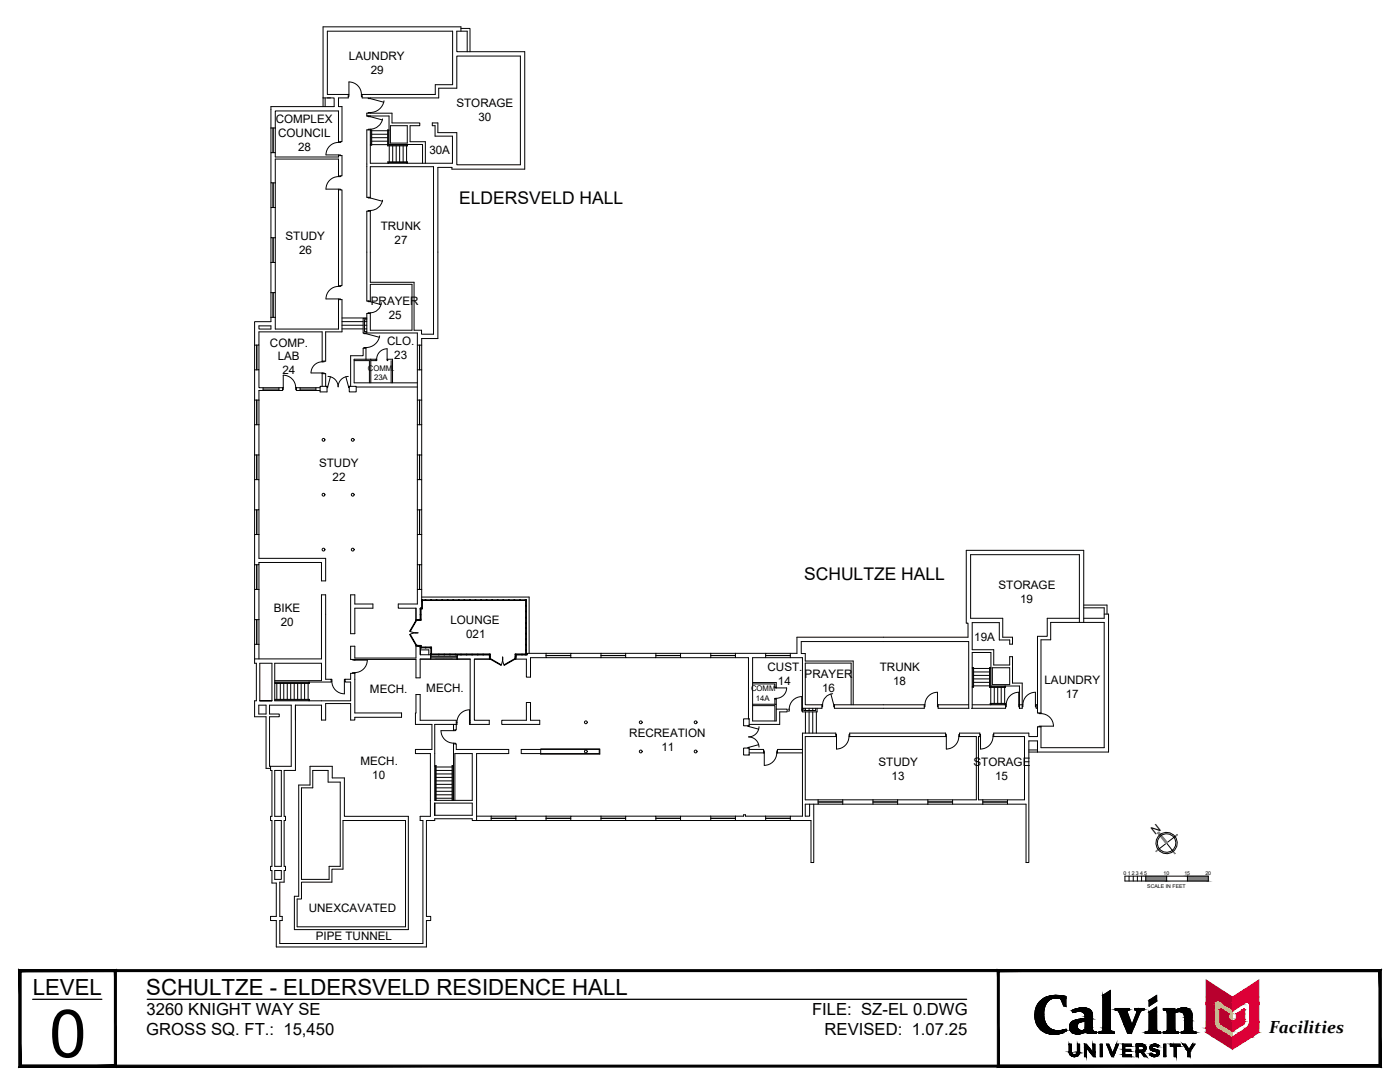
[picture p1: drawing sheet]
<svg xmlns="http://www.w3.org/2000/svg" width="279mm" height="216mm" viewBox="0 0 279 216" stroke-linecap="round" stroke-linejoin="round" font-family="sans-serif">
<defs><g id="words">
<text font-size="13.3" x="9.9" y="211">0</text>
<g font-size="4.4">
<text x="6.5" y="198.5">LEVEL</text>
<text x="29.2" y="198.5">SCHULTZE - ELDERSVELD RESIDENCE HALL</text>
</g>
<g font-size="3.5">
<text x="91.6" y="40.7">ELDERSVELD HALL</text>
<text x="160.5" y="115.7">SCHULTZE HALL</text>
<text x="253.3" y="206.2">Facilities</text>
</g>
<g font-size="3.3">
<text x="29.2" y="202.5">3260 KNIGHT WAY SE</text>
<text x="162.1" y="202.5">FILE: SZ-EL 0.DWG</text>
<text x="29.2" y="206.6">GROSS SQ. FT.: 15,450</text>
<text x="164.6" y="206.6">REVISED: 1.07.25</text>
</g>
<g font-size="2.3">
<text x="69.6" y="12.1">LAUNDRY</text>
<text x="74" y="14.8">29</text>
<text x="91.1" y="21.4">STORAGE</text>
<text x="55" y="24.6">COMPLEX</text>
<text x="55.5" y="27.4">COUNCIL</text>
<text x="95.5" y="24.2">30</text>
<text x="59.5" y="30.2">28</text>
<text x="85.7" y="30.8">30A</text>
<text x="57" y="47.9">STUDY</text>
<text x="76" y="45.8">TRUNK</text>
<text x="59.7" y="50.7">26</text>
<text x="78.7" y="48.6">27</text>
<text x="74" y="60.8">PRAYER</text>
<text x="77.6" y="63.6">25</text>
<text x="53.9" y="69.1">COMP.</text>
<text x="55.4" y="71.9">LAB</text>
<text x="77.3" y="68.8">CLO.</text>
<text x="78.7" y="71.6">23</text>
<text x="56.4" y="74.7">24</text>
<text x="63.7" y="93.2">STUDY</text>
<text x="66.4" y="96">22</text>
<text x="199.3" y="117.6">STORAGE</text>
<text x="54.6" y="122">BIKE</text>
<text x="56" y="124.8">20</text>
<text x="89.9" y="124.5">LOUNGE</text>
<text x="203.6" y="120.4">19</text>
<text x="93" y="127.3">021</text>
<text x="194.4" y="127.9">19A</text>
<text x="85.1" y="138">MECH.</text>
<text x="153.2" y="133.9">CUST.</text>
<text x="155.3" y="136.7">14</text>
<text x="160.6" y="135.3">PRAYER</text>
<text x="175.6" y="133.9">TRUNK</text>
<text x="178.2" y="136.7">18</text>
<text x="208.4" y="136.5">LAUNDRY</text>
<text x="73.8" y="138.3">MECH.</text>
<text x="164.1" y="138">16</text>
<text x="212.7" y="139.3">17</text>
<text x="125.6" y="147.1">RECREATION</text>
<text x="132" y="149.9">11</text>
<text x="71.9" y="152.6">MECH.</text>
<text x="74.3" y="155.4">10</text>
<text x="175.3" y="152.9">STUDY</text>
<text x="177.9" y="155.6">13</text>
<text x="194.3" y="152.8">STORAGE</text>
<text x="198.6" y="155.6">15</text>
<text x="230.5" y="166.6" transform="rotate(-38 230.5 166.6)">N</text>
<text x="61.6" y="182">UNEXCAVATED</text>
<text x="63" y="187.7">PIPE TUNNEL</text>
</g>
<g font-size="1.5">
<text x="73.4" y="74">COMM.</text>
<text x="74.6" y="75.9">23A</text>
<text x="149.9" y="138">COMM</text>
<text x="150.9" y="139.8">14A</text>
</g>
<g font-size="1">
<text x="224.2" y="174.6">0</text>
<text x="225.1" y="174.7">1</text>
<text x="225.9" y="174.7">2</text>
<text x="226.7" y="174.6">3</text>
<text x="227.6" y="174.7">4</text>
<text x="228.4" y="174.6">5</text>
<text x="229" y="177.1">SCALE IN FEET</text>
<text x="232.2" y="174.6">10</text>
<text x="236.4" y="174.6">15</text>
<text x="240.6" y="174.6">20</text>
</g>
<text font-size=".3" x="86.8" y="131.4">EXISTING EXHAUST LOUVER</text>
</g></defs>
<!-- layer: 0 -->
<g fill="none" stroke="#000" stroke-width=".2">
<path d="M224.5 174.8h16.6v1h-16.6zM225.3 174.8v1M226.2 174.8v1M227 174.8v1M227.8 174.8v1M228.7 174.8v1M232.8 168.2l1.3 1.7M232.8 174.8v1M234.5 166.9l-3.3 2.6M237 174.8v1"/>
<circle cx="232.8" cy="168.2" r="2.12"/>
<circle cx="232.8" cy="168.2" r="1.85"/>
</g>
<g fill="#808080" stroke="#808080" stroke-width=".2">
<path d="M231 166.2l1.7 2.1 .3-.2zM231 166.2l.3-.2 1.7 2.1z"/>
<path d="M234.5 166.9l.4-.4zM234.9 166.5l-.4 .5z"/>
<path d="M234.1 169.9l.4 .4zM234.1 169.9l.4 .4z"/>
<path d="M231.1 169.5l-.4 .4zM230.7 169.8l.4-.3z"/>
<path d="M237 174.8l4.1 1v-1zM237 174.8l4.1 1h-4.1z"/>
<path d="M228.7 174.8l4.1 1v-1zM228.7 174.8l4.1 1h-4.1z"/>
</g>
<!-- layer: A-WALL-FULL -->
<g fill="none" stroke="#000" stroke-width=".2">
<path d="M64.5 19.5h2.2v1.8h-12.6v9.2M64.9 19.5v1.8M65.3 19.5h.7M69.5 18.8v.7h-1.9v1.8h.7v7h-.7v-6.2h-12.7v3.4M69.5 18.8h.1v.5h-.1M69.5 18.8h-4.2v-12.6h25v10.7h-3.4v1.9h-14.6M72.1 18.8a2.49 2.49 0 0 0-2.5-2.4v2.4M72.3 18.8v.7h15.3v-1.9h3.6v-6.4h12.7v21.7h-12.7v-6.4h-3.8v-2h-1.1v.6h.5v2.1h3.5v5.4h-16.4v-6.8h-.4v.1M72.3 18.8h-.2v.5h.2M73.5 19.5v.2h.4v-.2M73.9 19.7l2.7 .7M92 5.7h1.8v4.6"/>
<path d="M92 6.2v-.8h-27.5v15.9M93.2 10.3v-4.1h-2v4.1h13.5v23.5h-14.5v-.4h-2.8v34.2h-3.3M54.1 36.5v4.9M54.1 25.5h.8M54.5 25.5v5M54.5 36.5v4.9M54.9 25.5v5M65.1 30.9h2.5M67.5 28.4a2.49 2.49 0 0 0-2.4 2.5M67.5 35.2a2.49 2.49 0 0 0-2.4 2.5h2.5M67.6 31.1v.2h-12.7v-.8h-.8v6h.8M67.6 37.9h.7v19.1h-.7z"/>
<path d="M67.6 31.1h.7v4h-.7v-3.4h-12.7v20.7M67.6 31.1v-.2h.4v.2M67.6 28.3v.1h.4v-.1M67.6 37.9v-.2h.4v.2M67.6 35.1v.1h.4v-.1M73.2 23.1h4.4v5.7h6.7v3.8M73.5 22.6v-.2h.4v.2M73.5 23.1v.2h.4v-.2h-.7v-.5h5v1.9h5.6v.6h-2v3.2h3.1v4.3M73.9 39.4v-6.1h12.6v33.4h-2.4v-.8h-1.5v-9.6h-8.7v-14.3h-.4v.1M73.9 29h.3v-3.1h-1v13.5h.7v.1h-.4v-.1M73.9 26.1h.1v2.7h-.1M73.9 39.5l2.4 .7"/>
<path d="M73.9 23.3l2.4 .6M74.2 28.9h3.2M74.2 27.5h3.2M74.2 28.2h3.2M74.2 26.8h3.2M74.2 26.1h3.2M76.4 39.9a2.49 2.49 0 0 1-2.5 2.1M76.4 23.7a2.49 2.49 0 0 1-2.5 2.1M76.6 20.1a2.78 2.78 0 0 1-2.7 2.3M77.4 32.6v-.3h3.9v.3M77.5 32.6v-.2h3.7v.2M77.6 25.9h-.2v3.2h3.9v-.3"/>
<path d="M77.6 26.1h-.1v2.9h3.7v-.2M77.7 29.1v3.2M77.9 25.1h3.4v3.5h-3.4zM78.4 29.1v3.2M79.1 29.1v3.2M79.8 29.1v3.2M80.5 29.1v3.2M81.1 29.1v3.2M54.1 47.4v16.8h-3.3v4.7M54.1 52.4h.8v6h-.8M54.5 47.4v5M54.5 58.4v4.9"/>
<path d="M54.9 41.4h-.8v6h.8M54.9 58.4v7.3h12.7v-5.9M65.1 59.6h2.5M67.5 57.2a2.49 2.49 0 0 0-2.4 2.4M67.6 59.8v-.2h.4v.2M67.6 57v.2h.4v-.2M67.6 59.8h.7v6.4h-3.3v5.9h-.7v.1h.4v-.1M73.9 42.1h-.7v18h.7v.1h-.4v-.1M50.8 68.9h.9v-2.7h12.6v6a2.22 2.22 0 0 0-2.2 2.2h2.2v.2h.7v2.5M50.8 68.9v48.7M50.8 79.8h.9M51.2 68.9v4.9"/>
<path d="M51.2 79.8v5M51.3 68.9v4.9M51.3 79.8v5M51.7 68.9v4.9h-.9M51.7 65h2.4v.7h-2.4zM51.7 73.8v3.6h4.8v-2.5a2.49 2.49 0 0 1 2.5 2.5h4.9M52.5 77.4v.5M52.5 77.6h3.2M54.1 63.3h.8M55.7 77.4v.5M56.4 77.8h.1v-.4h-.1v.5h-4.7v17.8M59.2 77.8h-.2v-.4h.2v.5h4.7"/>
<path d="M59.9 77.4v.5M59.9 77.6h3.1M63 77.4v.5M63.9 77.1h1.4v1.1h-1.4zM64.7 74.6v-.2h-.4v2.7M65.3 77.1l.1 .1-.1 .2M65.4 75.1a2.08 2.08 0 0 1 2.1 2.1 2.08 2.08 0 0 1 2-2.1M65.9 75.2l-.5 2M68.3 65.6h4.2M68.3 64.9h4.2M68.3 64.2h4.2M68.3 63.4h4.9"/>
<path d="M69 75.2l.6 2M69.7 77.1h1.4v1.1h-1.4zM69.7 77.1l-.1 .1 .1 .2M70.7 72h3v4.4M71.1 77.2h12.2M72.6 69.5v-.1h.4v2.3M72.6 66.4v.2h.4v-.2M72.7 65.6h.5M72.7 64.9h.5M72.7 64.2h.5M73 69.5h-.5v1.5h-2.5v6.1M73 66.6l2.7 .7"/>
<path d="M73.2 63.5h-.7v2.9h10.8v40.3M73.2 63.8h-.5v2.4h.5M73.5 62.6v-.2h.4v.2h-.7v3.8M73.9 60.1v-3.4h8.3v9.2h-8.3v-3.3M73.9 60.2l2.1 .6M74 71.7v4.7M75 71.7v.3M75.2 71.7a2.08 2.08 0 0 1 2.1-2.1v2.1M75.2 71.7h-4.5v4.7h12.6M75.2 71.7v.3h-1.2M75.8 67a2.78 2.78 0 0 1-2.8 2.4M76.1 60.4a2.22 2.22 0 0 1-2.2 2"/>
<path d="M77.3 71.7h1v4.7M77.3 71.7v.3h.1v-.3M78.1 72v4.4M83.3 79.8h.9M83.3 73.8h.9M83.3 68.9h.9M83.7 68.9v4.9M83.7 79.8v5M84.2 67.6v28.1M50.8 95.7h.9v6h-.9M50.8 90.8h.9M50.8 84.8h.9"/>
<path d="M51.2 90.8v4.9M51.3 90.8v4.9M83.3 95.7h.9v6h-.9M83.3 90.8h.9M83.3 84.8h.9M83.7 90.8v4.9M50.8 106.7h.9M51.2 101.7v5M51.2 112.7v4.9M51.3 101.7v5M51.3 112.7v4.9M51.7 117.6h-.9v6h.9"/>
<path d="M51.7 101.7v9.7h13.3v4.5h-.8v-3.7h-12.5v.5h-.9M51.7 112.7v18.8M83.3 112.7v4.9M83.7 101.7v5M83.7 112.7v4.9M84.2 117.6h-.9v2.9M84.2 106.7h-.9v6h.9M84.2 119.8v.2M84.2 101.7v19.7M84.2 119.1h21.4v11.3M84.2 119.8h20.8M84.2 119.8v1.6"/>
<path d="M84.3 119.7l-.1 .1M84.8 119.7l.2 .1M85 119.7l-.2 .1M85.9 119.7l.2 .1M86.1 119.7l-.2 .1M87 119.7l.2 .1M87.2 119.7l-.2 .1M88.1 119.7l.2 .1M88.3 119.7l-.2 .1M89.3 119.7l.1 .1M89.4 119.7l-.1 .1M90.4 119.7l.1 .1"/>
<path d="M90.5 119.7l-.1 .1M91.5 119.7l.2 .1M91.7 119.7l-.2 .1M92.6 119.7l.2 .1M92.8 119.7l-.2 .1M93.7 119.7l.2 .1M93.9 119.7l-.2 .1M94.8 119.7l.2 .1M95 119.7l-.2 .1M95.9 119.7l.2 .1M96.1 119.7l-.2 .1M97 119.7l.2 .1"/>
<path d="M97.2 119.7l-.2 .1M98.1 119.7l.2 .1M98.3 119.7l-.2 .1M99.2 119.7l.2 .1M99.4 119.7l-.2 .1M100.4 119.7l.1 .1M100.5 119.7l-.1 .1M101.5 119.7l.1 .1M101.6 119.7l-.1 .1M102.6 119.7l.1 .1M102.7 119.7l-.1 .1M103.7 119.7l.2 .1"/>
<path d="M103.9 119.7l-.2 .1M104.8 119.8l.3-.1v.2M104.8 119.7l.2 .1M105 119.8v10.8M105.1 119.7v11l-.1-.2M105.1 119.7h-20.9l.1 .1M105.1 119.7l-.1 .2M50.8 131.5h13.4v-12.8h.8v16.8h1.1v.6h-11.3M50.8 123.6v8.7h.4v7.5h-.4v3.2h2.3v10.3h.9M50.8 128.6h.9M51.2 123.6v5M51.3 123.6v5"/>
<path d="M51.8 139.8v-7.5h2.5v7.5M54.3 139.8h-2.5h2.5M54.8 139.7h6.8v.1M54.8 139.6h7v.2M55.2 136.4v3.2M55.9 136.4v3.2M56.6 136.4v3.2M57.3 136.4v3.2M58 136.4v3.2M58.7 136.4v3.2M59.4 136.4v3.2M60.1 136.4v3.2"/>
<path d="M60.8 136.4v3.2M61.5 136.4v3.2M61.6 136.1v.1h-6.8M61.8 136.1v.3h-7M66.1 135.5h.1v.5h-.1M66.2 135.9a2.49 2.49 0 0 0 2.5 2.5M68.7 136v2.5M68.9 135.5h-.2v.5h.2M70 128.9h.8v2.4h12.2v-2.4h.9v1.8v-1.8v1.8h2.1v.8h-2.1v3.8h-.9v-3.7h-13zM70.4 131.6v.1h.4v-.1v.1h2.5a2.51 2.51 0 0 1-2.5 2.5v8.1h9.3v.8h-9.3v.6h-.8v-3.3h-5v3.3h-.8v-3h-5.2v13h-2.3v9.2h.3v.8h-.3v9.2h.3v.8h-.3v2.3h-.9v6.9h.5v.8h-.5v4.6h28.6v-24.6h-.5v-.8h2v-12.5h-3v-.9h3.3v-5h-3.3l.1-5.9h.9v5.1h7.2v2h-.6v-1.2M70.4 134.4v-.2h.4v.2h-.8v1.1h-1.1v.6h1.1v3.7h-15.2v-7.5h9.4v3.5h-9.4M70.8 120.5v-1.8h-.8v7.7h.8v-5"/>
<path d="M81.8 125.9l1.2 .4M81.8 126.6h.1l1.2 2.1-.1 .1zM83 126.3l-1.2 .3M83 121.4v2.2h.9v-2.2h.3M83 128.8h.4v.1h-.4zM83 123.8h.1l-1.2 2.2-.1-.1zM83 123.6h.4v.2h-.4zM83 123.8h1v-2.3h.3v-1.7h20.6v10.7h-2.1v1M83 128.8h1v.3h2.1v1.4h11.7v.6l-.1-.2M83 126.3h.4M83.4 123.6l.2 .1M83.6 123.6l-.2 .1h.6"/>
<path d="M83.6 128.9l-.2-.1h.6l-.2 .1M83.6 128.8l-.2 .1M83.8 128.8l.2 .1M83.8 123.6l.2 .1M83.9 121.4h.3M83.9 123.5l.1 .1-.1-.1 .1 .1-.2 .1h.2h-.2M83.9 121.4l.1 .2M83.9 122.6l.1 .1M83.9 128.9l.1 .2zM83.9 129.1l.1 .2M83.9 129.7h1.7v1M84 128.9l-.2-.1h.2v.5"/>
<path d="M84 129.2l.1 .1M84 121.4l-.1 .2M84 121.5v2.2M84 122.6l-.1 .1M84 129.1l-.1 .2h2.1M84 129.2h2.1M84.1 129.2l-.1 .1M84.2 121.4h-.3v2.2l.1-.1M84.9 129.2l.1 .1M85 129.2l-.1 .1M85.8 129.2l.2 .1M85.8 129.3l.2-.1 .1 .1v-.1v.1"/>
<path d="M86 131.1h5.2M86 131.5h7.8v13M86 130.7h5.2M86 130.4l.1 .2M86 129.3v1.4l.2-.1M86.1 130.4l-.1 .2 .2 .1h-.2h.2M86.1 129.2l-.1 .1M86.1 129.2v1.3M86.1 130.6h11.7l-.2 .1M87.5 130.6l.2 .1M87.7 130.6l-.2 .1M88.6 130.6l.2 .1"/>
<path d="M88.8 130.6l-.2 .1M89.7 130.6l.2 .1M89.9 130.6l-.2 .1M90.8 130.6l.2 .1M91 130.6l-.2 .1M91.9 130.6l.2 .1M92.1 130.6l-.2 .1M93 130.6l.2 .1M93.2 130.6l-.2 .1M94.1 130.6l.2 .1M94.3 130.6l-.2 .1M94.7 131.5h3"/>
<path d="M95.3 130.6l.1 .1M95.4 130.6l-.1 .1M96.4 130.6l.1 .1M96.5 130.6l-.1 .1M97.6 130.6h.2l-.1 .2M97.7 131.5v-.8v.8M97.7 131.5h-3v12.2h2.9v.8h-3.9v-.4M97.7 131.1h.1v.4h-.1zM97.8 130.8l-.1-.1h-6.5v.8M97.8 130.9l-.1 .2M97.8 131.1v.4M97.9 131.4l2.1 1.3v.1l-2.2-1.3z"/>
<path d="M100 132.8l.3-1.3 .3 1.3M100.3 131.1v.4M100.6 132.7l2.2-1.3v.1l-2.2 1.3zM102.8 131.1h.2v.4h-.2zM102.9 130.9l.1 .2M102.9 130.6v.5l.1-.2M102.9 130.6h2.1M102.9 130.6l.1 .1M103 130.7v.8h2.1M103 130.7l-.1 .1M103 130.6h-.1l.1 .2M104.1 130.6l.2 .1"/>
<path d="M104.3 130.6l-.2 .1M105 120.8l.1 .2M105 121.9l.1 .2M105 123.2l.1 .1M105 124.3l.1 .1M105 125.2l.1 .2M105 126.3l.1 .2M105 127.5l.1 .1M105 128.6l.1 .1M105 129.7l.1 .1M105 130.6l-.2 .1M105.1 120.8l-.1 .2"/>
<path d="M105.1 121.9l-.1 .2M105.1 123.2l-.1 .1M105.1 124.3l-.1 .1M105.1 125.2l-.1 .2M105.1 126.3l-.1 .2M105.1 127.5l-.1 .1M105.1 128.6l-.1 .1M105.1 129.7l-.1 .1M105.1 130.5l-.1 .2-.2-.1M105.9 131.2h3.1M109 130.4v.8h4.9M109 130.4h-3.8v.3h-2.2"/>
<path d="M109 130.4h4.9M109 130.8h4.9M119.9 130.4h-6v.8h6M119.9 130.4h15.9M119.9 130.8h5M119.9 131.2h5M119.9 130.4v.8M124.9 130.4v.8h6v-.8M130.9 130.8h4.9M130.9 131.2h4.9M141.8 130.4h-6v.8h6M141.8 130.4h11"/>
<path d="M141.8 130.8h5M141.8 131.2h7.6v12.2M141.8 130.4v.8M146.8 130.4v.8M150.2 136.5h4.4v.6M150.2 136.2h4.7v1.1M152.8 130.8h4.9M154.6 139.5h.3v-.1h-.3v1.1M154.9 137.3h2.1a2.08 2.08 0 0 1-2.1 2M154.9 137.1h-.3v.2h.3M154.9 139.5v1M157.7 130.4v.8"/>
<path d="M159 130.4h-6.2v.8M165.8 138.5l.6 2.1M166.2 138.4a2.22 2.22 0 0 0-2 2.2M194 133.4h.2v3.6h-.2M194 133.2h.3v3.9h-.3M194.3 134.8h3.2M194.3 135.5h3.2M194.3 136.2h3.2M194.3 136.9h3.2M194.3 133.4h3.2M194.3 134.1h3.2M197.7 137.2v3.2"/>
<path d="M197.8 133.2h-.3v4h3.2v-.3M197.8 133.4h-.2v3.6h2.9v-.1M198 133.2h3.5v3.4h-3.5zM198.4 137.2v3.2M199.1 137.2v3.2M199.8 137.2v3.2M200.5 137.2v3.2M215.4 123.4h-6.4v3.6h-1.9v15.3h.7M215.4 124.2v-13.5h-21.7v12.7h6.4v3.7h2v1.4h-.6v-.8h-2.1v-3.5h-5.4v5.4h4.3v3.1h3.2v-1.7h.6v5.3h1.9v5h-.5M216.3 124.2v-14.4h-23.5v14.5h.4v2.8h-34.2v3.3M216.3 121.3h4.1v2.1h-4.1M216.3 120.7h4.6v1.8"/>
<path d="M220.4 122.5h.8v27.6h-15.9M51.6 140.7h1.5v1.8h-1.5zM53.8 140.7h4.3v12.2h-4.3v-9.9h1.9v-.5h-1.9zM54 152.9v.8h.3v9.2h-.3v.8h.3v9.2h-.3v.8h.3v2.5h.8v6.7h-1.1v.8h1.1v5.3h30v-5.3h.9v-.8h-.9v-19.2h1.7v-.3h7.4v.3h3.8M54.8 153.7h1.3v9.2h-1.3zM61.9 152.9h4.4v2.3h2.4v7.7h12.8v22.6h-22.8v-6.7h.9v-22.2h2.3zM62.4 153.7h3.1v2.4h2.4v16.8h-2.2v2.6h-5.5v-18.3h2.2zM86.8 152.9h.1v6.8M86.8 152.8h.2v6.9M87 153.7h3.2M87 153h3.2M87 158.6h3.2"/>
<path d="M87 157.9h3.2M87 157.2h3.2M87 156.5h3.2M87 155.8h3.2M87 155.1h3.2M87 154.4h3.2M87 159.3h3.2M90.5 148.4h.6v1.1h10.4v.9h-6.4v13.3M90.5 145.7v.1h.4v-.1M90.5 145.8h-2.5a2.49 2.49 0 0 0 2.5 2.5M90.5 148.4v-.1h.4v.1M90.5 152.9h-.1v6.8"/>
<path d="M90.5 152.8h-.3v6.9M90.5 148.4v11.3M91.1 144.1h.1M91.2 144.1v.4h-4.4v15.2h7.4v-9.3h-3.4v9.3M91.2 144.1a2.49 2.49 0 0 1 2.5-2.5v2.5h.1M104 149.5h15.6v.9h-15.6zM105.1 143.7h-5v.8h7.6M105.9 143.7h1.8M107.9 149.4h11.8v1.1h-11.8zM148.4 143.4h1.1v1.4h-1.1zM148.4 149.3h1.1v1.4h-1.1zM149.2 149.3l.1-.2 .2 .2"/>
<path d="M149.2 144.8l.1 .2 .2-.2M149.4 145l2 .5M149.5 149.5h2.9v.7h.1v-.4h-.1M149.5 150.2h3v2.5a2.49 2.49 0 0 0 2.5-2.5h5.1M150.2 140.8h4.4v3.1M150.2 140.5h4.7v1M151.4 148.6l-2 .5M151.5 145a2.08 2.08 0 0 1-2.1 2 2.1 2.1 0 0 1 2.1 2.1M154.9 141.5h2.2v.5h-1.5v2.5h-6.1M157.4 141.5h.1v.4h-.1M157.5 141.5a2.49 2.49 0 0 1 2.5-2.5v2.5M160.1 141.5h-.1v.4h.1"/>
<path d="M160.1 149.5h-4.9v.7h-.2v-.4h.2M160.4 141.3v.5h2.4v-.5M160.7 141.3v.5M160.7 142v4.3M161.5 141.3v.5M161.5 142v4.3M162.2 141.3v.5M162.2 142v4.3M162.9 142v4.3M163.1 141.3v.7h-3v-10.8h-9.9v12.7h4.7v-2.4M163.3 159.6v.9h4.9M164 140.6h-3.3v-8.3h9.2v8.3"/>
<path d="M164 140.6h.2v.4h-.2M164 140.6v.7h-3.9M166.5 140.6h-.1v.4h.1M166.5 140.6v.7h18v-.7M166.5 140.6h18M166.8 147v-.7h-6.7v16.6h-2.4v.8M166.8 146.6h.1v.4h-.1M166.8 147h-6.1v12.6h24.5M168.2 159.6v.9M169.4 147a2.49 2.49 0 0 1-2.5 2.5v-2.5M169.6 146.6h-.2v.4h.2M169.6 147h19.1"/>
<path d="M169.6 147v-.7h19.1v.7M170.3 140.6v-8.7h-9.6v-1.5h-.8v-2.4h33.4v13.3M174.2 159.6v.9M179.1 159.6v.9M184.5 140.6h.1v.4h-.1M184.6 140.6a2.49 2.49 0 0 1 2.5-2.5v2.5M185.2 159.6v.9M187.2 140.6h-.1v.4h.1M187.2 140.6v.7h6.2M187.2 140.6h6.1M188.7 146.6h.2v.4h-.2M190.1 159.6v.9"/>
<path d="M191.3 147a2.49 2.49 0 0 1-2.4 2.5v-2.5M191.5 147h3.3v12.6h-9.6M191.5 146.6h-.2v.4h.2M191.5 147v-.7h4v.7M194 140.6h6.8v.4h-.1M195.5 146.6h.2v.4h-.2M195.5 147h-.2v12.6h5.8M196.1 159.6v.9M197.6 140.6v-.2h3.1v.9h-6.8M197.8 140.6v-.1h2.7v.1M198.2 147a2.49 2.49 0 0 1-2.5 2.5v-2.5M198.3 147h6.2v12.6h-3.4v.9h3.7v11.6h.5v-24.3h1.8v2.3"/>
<path d="M198.3 146.6h-.1v.4h.1M200.8 140.6a2.49 2.49 0 0 1 2.5-2.5v2.5M203.5 140.6v.7v-4.4h-5.7v-6.7h-3.8v11.2M203.5 140.6h-.2v.4h.2M203.5 140.6h.6v.4h-.1M204.1 140.6a2.49 2.49 0 0 1 2.5-2.5v2.5M205.3 149.6h1.8M206.8 140.6h-.2v.4h.2M207.1 140.6h-.3v.7h.3M207.3 145v-.1h.5v.1M207.3 142.3v.1h.5v-.1M207.7 142.4a2.49 2.49 0 0 1 2.5 2.5h-2.4"/>
<path d="M207.8 145h-.7v2h-1.8v-.7h-7v.7M207.8 142.3v-14.6h1.9v-3.5h10.7v25h-12.6v-4.2M54.8 173.7h1.3v1.8h-1.3zM54.8 163.7h1.3v9.2h-1.3zM68.5 163.7h12.4v21.2h-21.6v-5.5h.9v-3.4h6v-2.6h2.3zM86.8 160.3v2.4v-2.4M86.8 160.3h7.4v2.4h-7.4M95.1 162.9h18.8M98 162.9v.8h5M98 163.3h5M103 163.7h10.9M103 162.9v.8"/>
<path d="M109 163.3h4.9M109 162.9v.8M119.9 162.9h-6v.8h6M119.9 163.7h15.9M119.9 163.3h5M119.9 162.9h5M119.9 162.9v.8M124.9 163.7v-.8h6v.8M130.9 163.3h4.9M130.9 162.9h4.9M141.8 162.9h-6v.8h6M141.8 163.7h11"/>
<path d="M141.8 163.3h5M141.8 162.9h6.6v-.3h.4v.3h8.9M141.8 162.9v.8M146.8 162.9v.8M152.8 162.9v.8h4.9M152.8 163.3h4.9M161.6 160.5v2.4h-.9v-2.4h2.6M162.4 160.5v11.6h-.5v-8.4h-4.2M163.3 160h4.9M168.2 160.5h10.9M174.2 160h4.9M179.1 160.5h6.1"/>
<path d="M185.2 160.5h10.9M185.2 160h4.9M196.1 160.5h5M196.1 160h5"/>
<circle cx="64.6" cy="98.7" r=".28"/>
<circle cx="64.6" cy="87.8" r=".28"/>
<circle cx="70.4" cy="87.8" r=".28"/>
<circle cx="70.4" cy="98.7" r=".28"/>
<circle cx="64.6" cy="109.7" r=".28"/>
<circle cx="70.4" cy="109.7" r=".28"/>
<circle cx="116.9" cy="149.9" r=".28"/>
<circle cx="116.9" cy="144.1" r=".28"/>
<circle cx="127.9" cy="149.9" r=".28"/>
<circle cx="127.9" cy="144.1" r=".28"/>
<circle cx="138.8" cy="149.9" r=".28"/>
<circle cx="138.8" cy="144.1" r=".28"/>
</g>
<!-- layer: A-WALL -->
<path d="M70.8 120.5h3.6v.9h-3.6M83.3 120.5h-3.8v.9h3.5M105.9 131.2v3.9h-.8v-3.6M105.1 143.7v-3.5h.8v3.5M107.7 143.7v.8" fill="none" stroke="#000" stroke-width=".2"/>
<!-- layer: A-TITL -->
<g fill="#000" stroke="#000" stroke-width=".2">
<path d="M210.5 198.6h.3zM220.1 198.6l1.5-1v1zM229.3 199.6h1.5v.2zM229.3 199.6l1.5-1v1zM210 206.4h.8zM212.5 205.5h.3zM214.1 202h.2zM214.2 210.8h.5zM214.8 210.4h.5zM214.9 206.3h.5zM216 201.9h1.9zM216 201.1h.4z"/>
<path d="M216.7 206h2.1zM220 205.7h1.7zM220.1 205.6h1.5zM229.2 205.8h1.7zM229.2 205.7h1.7zM230.3 208.4h.4zM230.8 210h.5zM229.3 201.9l1.5-1v1zM234.5 201.7h3.1zM236.2 201.1h.3z"/>
<path d="M207.5 199.9l1.5 .1 .1-.1zM207.5 199.9l1.5 .1h-1.6z"/>
<path d="M207.6 199.8h1.5zM207.5 199.9h1.6z"/>
<path d="M207.7 199.7l1.4 .1 .2-.1zM207.7 199.7l1.4 .1h-1.5z"/>
<path d="M207.8 199.6h1.5zM207.7 199.7h1.6z"/>
<path d="M208 199.5l1.3 .1 .2-.1zM207.8 199.6l.2-.1 1.3 .1z"/>
<path d="M208 199.4h1.6zM208 199.5h1.5z"/>
<path d="M208.1 199.3h1.7zM208 199.4h1.6z"/>
<path d="M208.3 199.2l1.5 .1 .2-.1zM208.1 199.3l.2-.1 1.5 .1z"/>
<path d="M208.3 199.2h1.8zM208.3 199.2h1.7z"/>
<path d="M208.4 199.2h1.9zM208.3 199.2h1.8z"/>
<path d="M208.5 199.1h2zM208.4 199.2h1.9z"/>
<path d="M208.5 199.1h2.3zM208.5 199.1h2.3z"/>
<path d="M208.5 199.1h2.3zM208.5 199.1h2z"/>
<path d="M210.8 199.1h1.9zM210.8 199.1h1.9z"/>
<path d="M210.5 198.6h.8zM210.2 198.6h1.1z"/>
<path d="M210.2 198.6h1.1zM210.2 198.6h1.1z"/>
<path d="M210.2 198.6l1.5 .1zM210 198.7h1.7z"/>
<path d="M210 198.7h1.8zM209.9 198.7h1.9z"/>
<path d="M209.9 198.7h2.3zM209.6 198.7h2.6z"/>
<path d="M209.6 198.7l2.8 .1zM209.5 198.8h2.9z"/>
<path d="M209.5 198.8h3.2zM209.2 198.8h3.5z"/>
<path d="M209.2 198.8l3.5 .1zM209.1 198.9h3.6z"/>
<path d="M209.1 198.9h3.6zM209.1 198.9h3.6z"/>
<path d="M209.1 198.9l3.6 .1zM208.8 199h3.9z"/>
<path d="M208.8 199l3.9 .1v-.1zM208.6 199.1l.2-.1 3.9 .1z"/>
<path d="M208.6 199.1h4.1zM208.5 199.1h4.2z"/>
<path d="M210.8 199.1l1.9 .1zM210.8 199.1l1.9 .1z"/>
<path d="M211.1 199.2h1.6zM211.1 199.2h1.6z"/>
<path d="M211.4 199.2l1.3 .1zM211.4 199.2l1.3 .1z"/>
<path d="M211.7 199.3l1 1.5v-1.5zM211.7 199.3l1 1.5h-.4z"/>
<path d="M220.1 198.6l1.5 6.3v-6.3zM220.1 198.6l1.5 6.3h-1.5z"/>
<path d="M229.3 199.6v.2h1.5zM229.3 199.8h1.5l-1.5 1z"/>
<path d="M3.8 212.9l271.4-.4h-271zM3.8 212.9l271.4-.4 .4 .4zM275.2 193.9v18.6l.4 .4zM275.2 193.9l.4-.4v19.4zM4.2 193.9h271l.4-.4zM3.8 193.5h271.8l-271.4 .4zM3.8 193.5l.4 19v-18.6zM3.8 193.5l.4 19-.4 .4z"/>
<path d="M3.8 212.9l19-.4h-18.6zM3.8 212.9l19-.4 .4 .4zM22.8 193.9v18.6l.4 .4zM22.8 193.9l.4-.4v19.4zM4.2 193.9h18.6l.4-.4zM3.8 193.5h19.4l-19 .4zM3.8 193.5l.4 19v-18.6zM3.8 193.5l.4 19-.4 .4z"/>
<path d="M199.4 212.5l-.4 .4 76.2-.4zM199 212.9l76.2-.4 .4 .4zM275.2 193.9v18.6l.4 .4zM275.2 193.9l.4-.4v19.4zM199.4 193.9h75.8l.4-.4zM199 193.5h76.6l-76.2 .4zM199 193.5l.4 19v-18.6zM199 193.5l.4 19-.4 .4z"/>
<path d="M206.6 201.9l1.7 .2v-.2zM206.6 201.9l1.7 .2h-1.7z"/>
<path d="M206.6 202.1l1.7 .2v-.2zM206.6 202.1l1.7 .2h-1.8z"/>
<path d="M206.5 202.3l1.8 .2v-.2zM206.5 202.3l1.8 .2h-1.8z"/>
<path d="M206.5 202.5l1.8 .1v-.1zM206.5 202.5l1.8 .1h-1.8z"/>
<path d="M206.5 202.6l1.8 .3v-.3zM206.5 202.6l1.8 .3h-1.8z"/>
<path d="M206.5 202.9l1.9 .1-.1-.1zM206.5 202.9l1.9 .1h-1.9z"/>
<path d="M206.6 201.7l1.7 .2v-.2zM206.6 201.7l1.7 .2h-1.7z"/>
<path d="M206.5 203l1.9 .2v-.2zM206.5 203l1.9 .2h-1.8z"/>
<path d="M206.6 201.5l1.7 .2 .1-.2zM206.6 201.5l1.7 .2h-1.7z"/>
<path d="M206.7 201.4h1.7zM206.7 201.4l1.7 .1z"/>
<path d="M206.6 203.2l1.8 .2v-.2zM206.6 203.2l1.8 .2h-1.8z"/>
<path d="M206.6 203.4l1.9 .2-.1-.2zM206.6 203.4l1.9 .2h-1.8z"/>
<path d="M206.7 201.2l1.7 .2v-.2zM206.7 201.2l1.7 .2h-1.7z"/>
<path d="M206.8 201.1h1.6zM206.8 201.1l1.6 .1z"/>
<path d="M206.7 203.6l1.8 .2v-.2zM206.7 203.6l1.8 .2h-1.8z"/>
<path d="M206.8 200.9l1.6 .2 .1-.2zM206.8 200.9l1.6 .2h-1.6z"/>
<path d="M206.7 203.8l1.9 .1-.1-.1zM206.7 203.8l1.9 .1h-1.9z"/>
<path d="M206.9 200.8l1.6 .1v-.1zM206.9 200.8l1.6 .1h-1.7z"/>
<path d="M206.7 203.9l2 .2-.1-.2zM206.7 203.9l2 .2h-1.9z"/>
<path d="M207 200.6l1.5 .2 .1-.2zM207 200.6l1.5 .2h-1.6z"/>
<path d="M207 200.5h1.7zM207 200.5l1.6 .1z"/>
<path d="M206.8 204.1l1.9 .1zM206.8 204.1l1.9 .1z"/>
<path d="M206.8 204.2l2 .1-.1-.1zM206.8 204.2l2 .1h-1.9z"/>
<path d="M207.2 200.3l1.5 .2 .1-.2zM207.2 200.3l1.5 .2h-1.7z"/>
<path d="M206.9 204.3l2 .2-.1-.2zM206.9 204.3l2 .2h-1.9z"/>
<path d="M207.2 200.3h1.6zM207.2 200.3h1.6z"/>
<path d="M207 204.5l1.9 .1zM207 204.5l1.9 .1z"/>
<path d="M207 204.6l2.1 .2-.2-.2zM207 204.6l2.1 .2h-2z"/>
<path d="M207.3 200.1l1.5 .2 .1-.2zM207.3 200.1l1.5 .2h-1.6z"/>
<path d="M207.4 200h1.6zM207.4 200l1.5 .1z"/>
<path d="M207.1 204.8h2zM207.1 204.8h2z"/>
<path d="M207.1 204.8l2.2 .2-.2-.2zM207.1 204.8l2.2 .2h-2z"/>
<path d="M207.3 205l2.1 .1zM207.3 205l2.1 .1z"/>
<path d="M207.4 205.1l2.1 .1zM207.4 205.1l2.1 .1z"/>
<path d="M207.4 205.2l2.4 .1-.3-.1zM207.4 205.2l2.4 .1h-2.2z"/>
<path d="M207.6 205.3h2.2zM207.6 205.3h2.2z"/>
<path d="M207.6 205.3l2.4 .2-.2-.2zM207.6 205.3l2.4 .2h-2.3z"/>
<path d="M210 206.4h.7zM210.1 206.4h.6z"/>
<path d="M207.7 205.5h2.6zM207.7 205.5h2.6z"/>
<path d="M207.8 205.5l2.6 .1zM207.8 205.5l2.6 .1z"/>
<path d="M207.9 205.6h2.7zM207.9 205.6h2.7z"/>
<path d="M207.9 205.6l3 .1zM207.9 205.6l3 .1z"/>
<path d="M208 205.7h3.2zM208 205.7h3.2z"/>
<path d="M209.8 206.3h1.3zM209.8 206.3l1 .1z"/>
<path d="M209.6 206.3h1.6zM209.6 206.3h1.5z"/>
<path d="M209.4 206.3h2zM209.4 206.3h1.8z"/>
<path d="M209.2 206.2h2.4zM209.2 206.2l2.2 .1z"/>
<path d="M209.1 206.2h2.6zM209.1 206.2h2.5z"/>
<path d="M208.8 206.1h3.1zM208.8 206.1l2.9 .1z"/>
<path d="M208.8 206.1h3.2zM208.8 206.1h3.1z"/>
<path d="M208.5 206l3.5 .1 .3-.1zM208.5 206l3.5 .1h-3.2z"/>
<path d="M208.2 205.8l4.1 .2 .3-.2zM208.2 205.8l4.1 .2h-3.8zM208.5 206h3.8zM208.5 206h3.8z"/>
<path d="M208.2 205.8h4.4zM208.2 205.8h4.4z"/>
<path d="M212.5 205.5h.3zM212.2 205.5h.6z"/>
<path d="M212.2 205.5l.6 .1zM212 205.6h.8z"/>
<path d="M212 205.6h.8zM211.6 205.6h1.2z"/>
<path d="M211.6 205.6l1.2 .1zM211.2 205.7h1.6z"/>
<path d="M211.2 205.7h1.6zM211.2 205.7h1.6z"/>
<path d="M208 205.7l4.6 .1 .2-.1zM208 205.7l4.6 .1h-4.4z"/>
<path d="M213.4 208.3l.4 1.6v-1.6zM213.4 208.3l.4 1.6h-.4z"/>
<path d="M213.4 209.9h.4zM213.4 209.9h.4z"/>
<path d="M213.4 209.9l.4 .1zM213.4 209.9l.4 .1z"/>
<path d="M213.4 210l.5 .1zM213.4 210l.5 .1z"/>
<path d="M213.4 210.1h.5zM213.4 210.1h.5z"/>
<path d="M213.4 210.1l.6 .1zM213.4 210.1l.6 .1z"/>
<path d="M213.5 210.2l.5 .1zM213.5 210.2l.5 .1z"/>
<path d="M213.5 210.3h.5zM213.5 210.3h.5z"/>
<path d="M213.5 210.3l.6 .1zM213.5 210.3l.6 .1z"/>
<path d="M213.5 210.4h.7zM213.5 210.4h.7z"/>
<path d="M214.2 210.8h.3zM214.3 210.8h.2z"/>
<path d="M213.6 210.4h.7zM213.6 210.4h.7z"/>
<path d="M213.6 210.4l.8 .1zM213.6 210.4l.8 .1z"/>
<path d="M213.6 210.5h.8zM213.6 210.5h.8z"/>
<path d="M214.1 202h.3zM214.1 202h.2z"/>
<path d="M214 201.9h.7zM214 201.9l.4 .1z"/>
<path d="M214.1 210.8h.6zM214.1 210.8h.6z"/>
<path d="M214 210.8h.9zM214 210.8h.7z"/>
<path d="M214.9 206.3h.4zM215 206.3h.3z"/>
<path d="M213.9 210.7h1zM213.9 210.7l1 .1z"/>
<path d="M213.5 204.7h1.5zM213.5 204.7h1.5z"/>
<path d="M213.5 204.7l1.5 .2v-.2zM213.5 204.7l1.5 .2h-1.5zM213.5 204.9h1.5zM213.5 204.9h1.5z"/>
<path d="M213.5 204.9l1.5 .2v-.2zM213.5 204.9l1.5 .2h-1.5z"/>
<path d="M215 210h.5zM215 210h.5z"/>
<path d="M213.5 204.5l1.5 .2v-.2zM213.5 204.5l1.5 .2h-1.5z"/>
<path d="M213.5 204.5h1.5zM213.5 204.5h1.5z"/>
<path d="M213.8 210.7h1.2zM213.8 210.7h1.1z"/>
<path d="M213.5 205.1h1.6zM213.5 205.1h1.6z"/>
<path d="M213.5 205.1l1.6 .1v-.1zM213.5 205.1l1.6 .1h-1.6z"/>
<path d="M214 201.8h1.1zM214 201.8l.7 .1z"/>
<path d="M213.6 204.4h1.5zM213.6 204.4h1.5z"/>
<path d="M213.6 204.4l1.4 .1 .1-.1zM213.6 204.4l1.4 .1h-1.5z"/>
<path d="M213.7 210.6h1.4zM213.7 210.6l1.3 .1z"/>
<path d="M213.5 205.2l1.6 .1zM213.5 205.2l1.6 .1z"/>
<path d="M213.5 205.3h1.7zM213.5 205.3h1.7z"/>
<path d="M213.6 204.3h1.5zM213.6 204.3l1.5 .1h-1.5z"/>
<path d="M213.6 204.2h1.6zM213.6 204.2l1.5 .1z"/>
<path d="M213.5 205.3l1.7 .1zM213.5 205.3l1.7 .1z"/>
<path d="M213.7 210.5h1.5zM213.7 210.5l1.4 .1z"/>
<path d="M213.7 204.2h1.5zM213.7 204.2h1.5z"/>
<path d="M213.5 205.4h1.8zM213.5 205.4h1.8z"/>
<path d="M213.6 210.5h1.6zM213.6 210.5h1.6z"/>
<path d="M214.5 210.4h.7zM214.4 210.5h.8z"/>
<path d="M213.5 205.4l1.8 .1zM213.5 205.4l1.8 .1z"/>
<path d="M214.7 210.4h.6zM214.5 210.4h.7z"/>
<path d="M213.7 204.1h1.6zM213.7 204.1l1.5 .1z"/>
<path d="M214.7 210.4h.6zM214.7 210.4h.6z"/>
<path d="M213.8 204.1h1.5zM213.8 204.1h1.5z"/>
<path d="M213.6 205.5h1.8zM213.6 205.5h1.8z"/>
<path d="M214.8 210.3h.5zM214.8 210.4h.5zM214.7 210.4h.6z"/>
<path d="M213.8 204h1.6zM213.8 204.1h1.5z"/>
<path d="M213.6 205.5h1.8zM213.6 205.5h1.8z"/>
<path d="M214.9 210.2h.5zM214.9 210.2l.4 .1h-.5z"/>
<path d="M214.9 210.2h.5zM214.9 210.2h.5z"/>
<path d="M214 201.8h1.4zM214 201.8h1.1z"/>
<path d="M215 210.1h.4zM215 210.1l.4 .1z"/>
<path d="M213.6 205.5l1.9 .1zM213.6 205.5l1.9 .1z"/>
<path d="M215 208.3l.5 1.6v-1.6zM215 208.3l.5 1.6h-.5z"/>
<path d="M215 209.9l.5 .1v-.1zM215 209.9l.5 .1h-.5z"/>
<path d="M215 210l.4 .1 .1-.1zM215 210l.4 .1h-.4z"/>
<path d="M214.7 206.3h.8zM214.7 206.3h.7z"/>
<path d="M214.7 206.3h.8zM214.7 206.3h.8z"/>
<path d="M213.6 205.6h2.1zM213.6 205.6h2.1z"/>
<path d="M213.9 204h1.7zM213.9 204h1.5h-1.6z"/>
<path d="M213.9 203.9h1.7zM213.9 203.9l1.7 .1z"/>
<path d="M214.5 206.2h1.2zM214.5 206.2l1 .1z"/>
<path d="M213.9 203.9h1.8zM213.9 203.9h1.7z"/>
<path d="M213.6 205.6h2.2zM213.6 205.6h2.2z"/>
<path d="M213.6 205.6h2.3zM213.6 205.6h2.3z"/>
<path d="M214.4 206.2h1.4zM214.4 206.2h1.3z"/>
<path d="M214.3 206.2h1.6zM214.3 206.2h1.5z"/>
<path d="M214 203.9h1.9zM213.9 203.9h1.8z"/>
<path d="M214.2 206.1h1.8zM214.2 206.1l1.7 .1z"/>
<path d="M214.1 206.1h2zM214.1 206.1h1.9z"/>
<path d="M214 206.1h2.2zM214 206.1h2.1z"/>
<path d="M214 203.8h2.2zM214 203.9h1.9z"/>
<path d="M213.9 206h2.4zM213.9 206h2.4z"/>
<path d="M213.9 206h2.4zM213.9 206l2.3 .1z"/>
<path d="M216 201.1h.5zM215.8 201.1h.7z"/>
<path d="M215.8 201.1h.8zM215.7 201.1h.9z"/>
<path d="M213.8 205.9h2.7zM213.8 205.9l2.5 .1z"/>
<path d="M214 203.8h2.6zM214 203.8h2.2z"/>
<path d="M215.7 201.1l1.1 .1zM215.4 201.2h1.4zM215.4 201.2h1.4zM215.4 201.2h1.4z"/>
<path d="M213.7 205.8h2.9zM213.7 205.8l2.8 .1z"/>
<path d="M215.4 201.2h1.6zM215.2 201.2h1.8z"/>
<path d="M216.4 208.3l1 .8-.6-.8zM216.4 208.3l1 .8h-1z"/>
<path d="M216.4 209.1l.4 1.8v-1.8zM216.4 209.1l.4 1.8h-.4z"/>
<path d="M215.2 201.2h1.8zM215.1 201.2h1.9z"/>
<path d="M215.1 201.2l2.1 .1zM214.9 201.3h2.3z"/>
<path d="M214.9 201.3h2.4zM214.7 201.3h2.6z"/>
<path d="M214.7 201.3l2.7 .1zM214.5 201.4h2.9z"/>
<path d="M216.8 209.1l1.3 .9-.7-.9zM216.8 209.1l1.3 .9h-.5z"/>
<path d="M214.5 201.4l3 .1zM214.3 201.5h3.2z"/>
<path d="M214.3 201.5h3.3zM214.2 201.5h3.4z"/>
<path d="M214.2 201.5l3.5 .1zM214 201.6h3.7z"/>
<path d="M214 201.6h3.7zM214 201.6h3.7z"/>
<path d="M214 201.6l3.8 .2-.1-.2zM214 201.6l3.8 .2h-3.8z"/>
<path d="M214 201.8h3.8zM214 201.8h3.8z"/>
<path d="M215.4 201.8h2.4zM215.4 201.8h2.4z"/>
<path d="M215.6 201.8l2.2 .1zM215.6 201.8l2.2 .1z"/>
<path d="M215.9 201.9h2zM215.9 201.9h2zM216 201.9h1.9z"/>
<path d="M216 201.9l1.9 .1zM216 201.9l1.9 .1z"/>
<path d="M216.2 202l1.7 .1zM216.2 202l1.7 .1z"/>
<path d="M216.3 202.1h1.6zM216.3 202.1h1.6z"/>
<path d="M216.3 202.1l1.7 .1-.1-.1zM216.3 202.1l1.7 .1h-1.6z"/>
<path d="M216.4 202.2h1.6zM216.4 202.2h1.6z"/>
<path d="M216.4 202.2l1.6 .1v-.1zM216.4 202.2l1.6 .1h-1.5z"/>
<path d="M216.5 202.3l1.5 .1zM216.5 202.3l1.5 .1z"/>
<path d="M216.5 205.2l1.5 .2v-.2zM216.5 205.2l1.5 .2h-1.5z"/>
<path d="M216.5 202.4l1.5 .1zM216.5 202.4l1.5 .1z"/>
<path d="M216.5 202.5l1.5 .2v-.2zM216.5 202.5l1.5 .2h-1.5z"/>
<path d="M216.5 205l1.5 .2v-.2zM216.5 205l1.5 .2h-1.5z"/>
<path d="M215.8 203.3l2.2 .1zM215.5 203.4h2.5z"/>
<path d="M215.5 203.4h2.5zM215.2 203.4h2.8z"/>
<path d="M215.2 203.4l2.8 .1zM214.9 203.5h3.1z"/>
<path d="M214.9 203.5h3.1zM214.7 203.5h3.3z"/>
<path d="M214.7 203.5l3.3 .1zM214.4 203.6h3.6z"/>
<path d="M214.4 203.6l3.6 .1v-.1zM214.2 203.7l.2-.1 3.6 .1z"/>
<path d="M214.2 203.7l3.8 .1zM214 203.8h4z"/>
<path d="M214 203.8h4zM214 203.8h4z"/>
<path d="M216.6 203.8l1.4 1.2v-1.2zM216.6 203.8l1.4 1.2h-1.5z"/>
<path d="M216.5 205.4h1.5zM216.5 205.4h1.5z"/>
<path d="M216.5 202.7l1.5 .1zM216.5 202.7l1.5 .1z"/>
<path d="M216.6 202.8l1.4 .1v-.1zM216.6 202.8l1.4 .1h-1.4z"/>
<path d="M216.6 202.9l1.4 .4v-.4zM216.6 202.9l1.4 .4h-1.4z"/>
<path d="M216.6 203.3h1.4zM216.2 203.3h1.8z"/>
<path d="M216.2 203.3h1.8zM215.8 203.3h2.2z"/>
<path d="M216.5 205.4l1.5 .1zM216.5 205.5h1.5z"/>
<path d="M216.5 205.5h1.6zM216.4 205.5h1.7z"/>
<path d="M216.4 205.5l1.7 .1zM216.3 205.6h1.8z"/>
<path d="M216.3 205.6h1.8zM216.2 205.6h1.9z"/>
<path d="M216.2 205.6h1.9zM216.1 205.6h2z"/>
<path d="M216.1 205.6h2zM216 205.6h2.1z"/>
<path d="M216 205.6h2.1zM215.9 205.6h2.2z"/>
<path d="M213.6 205.6h4.5zM213.6 205.6h4.5z"/>
<path d="M213.6 205.6l4.6 .1zM213.6 205.6l4.6 .1z"/>
<path d="M213.7 205.7h4.5zM213.7 205.7h4.5z"/>
<path d="M213.7 205.7h4.5zM213.7 205.7h4.5z"/>
<path d="M213.7 205.7l4.6 .1zM213.7 205.7l4.6 .1z"/>
<path d="M216.6 205.8h1.7zM216.6 205.8h1.7z"/>
<path d="M216.6 205.8h1.8zM216.6 205.8h1.8z"/>
<path d="M216.6 205.8l1.9 .1zM216.6 205.8l1.9 .1z"/>
<path d="M216.7 205.9h1.8zM216.7 205.9h1.8z"/>
<path d="M216.7 205.9h1.9zM216.7 205.9h1.9z"/>
<path d="M218.1 208.3l.4 1.7v-1.7zM218.1 208.3l.4 1.7h-.4z"/>
<path d="M217.6 210l.9 .9v-.9zM217.6 210l.9 .9h-.3z"/>
<path d="M216.7 205.9l2.1 .1zM216.7 205.9l2.1 .1zM216.7 206h2.1z"/>
<path d="M216.7 206h2.1zM216.7 206h2.1z"/>
<path d="M216.8 206l2 .1zM216.8 206l2 .1z"/>
<path d="M217 206.1l1.8 .1zM217 206.1l1.8 .1z"/>
<path d="M217.1 206.2h1.7zM217.1 206.2h1.7z"/>
<path d="M217.3 206.2h1.5zM217.3 206.2h1.5z"/>
<path d="M219.6 208.3l.4 2.6v-2.6zM219.6 208.3l.4 2.6h-.4z"/>
<path d="M220.8 208.3l1.2 1.9-.7-1.9zM220.8 208.3l1.2 1.9h-.4z"/>
<path d="M220.1 204.9l1.5 .2v-.2zM220.1 204.9l1.5 .2h-1.5z"/>
<path d="M220.1 205.1l1.5 .5v-.5zM220.1 205.1l1.5 .5h-1.5zM220.1 205.6h1.5zM220.1 205.6h1.5z"/>
<path d="M220.1 205.6h1.5zM220.1 205.6h1.5zM220.1 205.6h1.5z"/>
<path d="M220.1 205.6l1.5 .1zM220.1 205.6l1.5 .1z"/>
<path d="M220.1 205.7h1.5zM220.1 205.7h1.5z"/>
<path d="M220.1 205.7h1.5zM220.1 205.7h1.5zM220.1 205.7h1.5zM220.1 205.7h1.5z"/>
<path d="M220.1 205.7h1.5zM220.1 205.7h1.5z"/>
<path d="M220 205.7h1.7zM220 205.7h1.7z"/>
<path d="M220 205.7h1.7zM220 205.7h1.7zM220 205.7h1.7z"/>
<path d="M220 205.7h1.7zM220 205.7h1.7zM220 205.7h1.7zM220 205.7h1.7z"/>
<path d="M220 205.7l1.7 .1zM220 205.8h1.7z"/>
<path d="M220 205.8h1.7zM220 205.8h1.7z"/>
<path d="M220 205.8h1.7zM220 205.8h1.7z"/>
<path d="M220 205.8h1.8zM220 205.8h1.8z"/>
<path d="M220 205.8l2.4 .2-.6-.2zM219.3 206l.7-.2 2.4 .2z"/>
<path d="M219.3 206l3.1 .2v-.2zM219.3 206l3.1 .2h-3.1z"/>
<path d="M221.6 210.2l.6 .7 .3-.7zM221.6 210.2l.6 .7h-.3z"/>
<path d="M222.8 208.3l-.3 1.9 .7-1.9zM222.8 208.3l-.3 1.9h-.5z"/>
<path d="M224 208.8l.5 .6v-.6zM224 208.8l.5 .6h-.5z"/>
<path d="M224 209.8l.5 .6v-.6zM224 209.8l.5 .6h-.5z"/>
<path d="M223.1 201.6h1.8zM223.1 201.6h1.8z"/>
<path d="M223.1 201.6l1.8 .1zM223.1 201.6l1.8 .1z"/>
<path d="M223.1 201.7h1.8zM223.1 201.7h1.8z"/>
<path d="M223.2 201.7h1.7zM223.2 201.7h1.7z"/>
<path d="M223.2 201.7l1.7 .1zM223.2 201.7l1.7 .1z"/>
<path d="M223 201.6h1.9zM223 201.6h1.9z"/>
<path d="M223.3 201.8h1.6zM223.3 201.8h1.6z"/>
<path d="M223.3 201.8l1.6 .1zM223.3 201.8l1.6 .1z"/>
<path d="M223.3 201.9l2.6 2.6-1-2.6zM223.3 201.9l2.6 2.6h-1.5z"/>
<path d="M222.5 201.2l2.9 .3v-.3zM222.5 201.2l2.9 .3h-2.9z"/>
<path d="M222.5 201.5l2.4 .1 .5-.1zM222.5 201.5l2.4 .1h-1.9z"/>
<path d="M224 209.4l1.7 .4v-.4zM224 209.4l1.7 .4h-1.7z"/>
<path d="M224 208.3l1.8 .5v-.5zM224 208.3l1.8 .5h-1.8z"/>
<path d="M224 210.4l1.8 .5v-.5zM224 210.4l1.8 .5h-1.8z"/>
<path d="M224.4 204.5l1.4 1.7 .7-1.7zM224.4 204.5l1.4 1.7h-.8z"/>
<path d="M226.7 208.8l.5 .8v-.8zM226.7 208.8l.5 .8h-.5z"/>
<path d="M226.7 210l.5 .9v-.9zM226.7 210l.5 .9h-.5z"/>
<path d="M226.9 201.9l-.4 2.6 1.1-2.6zM226.9 201.9l-.4 2.6h-.6z"/>
<path d="M226.9 201.8h.7zM226.9 201.8l.7 .1z"/>
<path d="M227 201.8h.6zM227 201.8h.6z"/>
<path d="M227 201.7h.7zM227 201.7l.6 .1z"/>
<path d="M227 201.7h.7zM227 201.7h.7z"/>
<path d="M227 201.7h.8zM227 201.7h.7z"/>
<path d="M227 201.6h.8zM227 201.6l.8 .1z"/>
<path d="M227 201.6h.8zM227 201.6h.8z"/>
<path d="M226.7 208.3l1.3 .1zM226.7 208.3l1.3 .1z"/>
<path d="M226.7 208.4h1.5zM226.7 208.4h1.5z"/>
<path d="M226.7 209.9l1.5 .1zM226.7 209.9l1.5 .1z"/>
<path d="M226.7 208.4l1.6 .1zM226.7 208.4l1.6 .1z"/>
<path d="M227.7 210l1.1 .9-.6-.9zM227.7 210l1.1 .9h-.5z"/>
<path d="M226.7 209.8h1.6zM226.7 209.8l1.5 .1z"/>
<path d="M226.7 208.5l1.7 .1zM226.7 208.5l1.7 .1z"/>
<path d="M226.4 201.2l2 .3v-.3zM226.4 201.2l2 .3h-2z"/>
<path d="M226.4 201.5l1.4 .1 .6-.1zM226.4 201.5l1.4 .1z"/>
<path d="M226.7 209.8h1.7zM226.7 209.8h1.6z"/>
<path d="M226.7 208.6l1.8 .1zM226.7 208.6l1.8 .1h-1.8z"/>
<path d="M226.7 209.6l1.7 .2 .1-.2zM226.7 209.6l1.7 .2h-1.7z"/>
<path d="M226.7 208.7l1.9 .1-.1-.1zM226.7 208.7l1.9 .1h-1.9z"/>
<path d="M226.7 209.6h1.9zM226.7 209.6h1.8z"/>
<path d="M228 209.6h.6zM227.9 209.6h.7z"/>
<path d="M227.9 209.6h.7zM227.2 209.6h1.4z"/>
<path d="M228 209.5h.6zM228 209.6h.6z"/>
<path d="M227.9 208.8h.7zM227.9 208.8h.7z"/>
<path d="M228.1 209.5h.5zM228 209.5h.6z"/>
<path d="M228 208.8h.6zM228 208.8h.6z"/>
<path d="M228 208.8h.6zM228 208.8h.6z"/>
<path d="M228.1 209.5h.5zM228.1 209.5h.5z"/>
<path d="M228.1 208.8l.6 .1zM228.1 208.8l.6 .1z"/>
<path d="M228.2 209.4h.4zM228.2 209.4l.4 .1z"/>
<path d="M228.1 208.9h.6zM228.1 208.9h.6z"/>
<path d="M228.2 209.4h.5zM228.2 209.4h.5z"/>
<path d="M228.2 209.4h.5zM228.2 209.4h.4z"/>
<path d="M228.2 208.9h.5zM228.2 208.9h.5z"/>
<path d="M228.2 208.9l.5 .1zM228.2 208.9l.5 .1z"/>
<path d="M228.2 209l.5 .1zM228.2 209l.5 .1z"/>
<path d="M228.2 209.3h.5zM228.2 209.3l.5 .1z"/>
<path d="M228.3 209.1h.4zM228.3 209.1h.4z"/>
<path d="M228.3 209.1h.4zM228.3 209.1h.4z"/>
<path d="M228.3 209.1l.4 .1zM228.3 209.1l.4 .1z"/>
<path d="M228.3 209.2h.4zM228.3 209.2h.4z"/>
<path d="M228.3 209.2h.4zM228.3 209.2l.4 .1z"/>
<path d="M229.7 210.2l.2 .1zM229.7 210.2l.2 .1h-.3z"/>
<path d="M229.6 210.3l.5 .1zM229.6 210.3l.5 .1h-.6z"/>
<path d="M229.5 208.9l.5 .1zM229.5 208.9l.5 .1z"/>
<path d="M229.5 209h.5zM229.5 209h.5z"/>
<path d="M229.5 209l.5 .1zM229.5 209l.5 .1z"/>
<path d="M229.5 209.1h.5zM229.5 209.1h.5z"/>
<path d="M229.5 209.1h.5zM229.5 209.1h.5z"/>
<path d="M229.5 209.1h.5zM229.5 209.1h.5z"/>
<path d="M229.5 208.9h.5zM229.5 208.9h.5z"/>
<path d="M229.5 209.1l.5 .1zM229.5 209.1l.5 .1z"/>
<path d="M229.6 208.9h.4zM229.6 208.9h.4z"/>
<path d="M229.6 208.9h.4zM229.6 208.9h.4z"/>
<path d="M229.5 209.2h.6zM229.5 209.2h.6z"/>
<path d="M229.5 209.2h.6zM229.5 209.2h.6z"/>
<path d="M229.5 210.4h.8zM229.5 210.4h.8zM229.5 210.4h.8zM229.5 210.4h.8z"/>
<path d="M229.6 208.8h.5zM229.6 208.8l.4 .1z"/>
<path d="M229.6 209.2l.5 .1zM229.6 209.2l.5 .1z"/>
<path d="M229.6 208.8h.5zM229.6 208.8h.5z"/>
<path d="M229.6 209.3h.6zM229.6 209.3h.6z"/>
<path d="M229.6 208.8h.6zM229.6 208.8h.6z"/>
<path d="M229.6 208.8h.6zM229.6 208.8h.5z"/>
<path d="M229.6 209.3h.6zM229.6 209.3h.6z"/>
<path d="M229.6 208.7h.6zM229.6 208.7l.6 .1z"/>
<path d="M229.6 209.3h.7zM229.6 209.3h.7z"/>
<path d="M229.5 210.4l.9 .1zM229.5 210.4l.9 .1z"/>
<path d="M229.6 209.3h.9zM229.6 209.3h.9z"/>
<path d="M229.6 208.7h.8zM229.6 208.7h.6z"/>
<path d="M229.5 210.5h1zM229.5 210.5h1z"/>
<path d="M230.4 208.3l.3 .1zM230.3 208.4h.4zM230.3 208.4h.4z"/>
<path d="M229.6 209.3l1.1 .1zM229.6 209.3l1.1 .1z"/>
<path d="M230.2 210.8h.4zM230.2 210.8h.4z"/>
<path d="M230.2 210.8h.4zM230.2 210.8l.2 .1z"/>
<path d="M230.3 208.4h.6zM230 208.4h.9z"/>
<path d="M229.6 209.4h1.1zM229.6 209.4h1.1z"/>
<path d="M229.6 209.4l1.3 .1zM229.6 209.4l1.3 .1z"/>
<path d="M230 210.8h.8zM230 210.8h.6z"/>
<path d="M230 210.8h.8zM230 210.8h.8z"/>
<path d="M229.3 201.9l1.5 3.7v-3.7zM229.3 201.9l1.5 3.7h-1.5z"/>
<path d="M229.3 205.6h1.5zM229.3 205.6h1.5z"/>
<path d="M229.3 205.6h1.5zM229.3 205.6h1.5z"/>
<path d="M229.3 205.6h1.5zM229.3 205.6h1.5z"/>
<path d="M229.3 205.6h1.6zM229.3 205.6h1.6z"/>
<path d="M229.3 205.6l1.6 .1zM229.3 205.6l1.6 .1z"/>
<path d="M229.3 205.7h1.6zM229.3 205.7h1.6z"/>
<path d="M229.3 205.7h1.6zM229.3 205.7h1.6z"/>
<path d="M229.3 205.7h1.6zM229.3 205.7h1.6z"/>
<path d="M229.3 205.7h1.6zM229.3 205.7h1.6zM229.3 205.7h1.6zM229.3 205.7h1.6z"/>
<path d="M229.3 205.7h1.6zM229.3 205.7h1.6zM229.2 205.7h1.7z"/>
<path d="M230 208.4h.9zM230 208.4h.9z"/>
<path d="M230 208.4l1.1 .1zM229.9 208.5h1.2z"/>
<path d="M229.2 205.7l1.7 .1zM229.2 205.7l1.7 .1zM229.2 205.8h1.7z"/>
<path d="M229.2 205.8h1.8zM229.2 205.8h1.8z"/>
<path d="M229.7 209.5h1.3zM229.7 209.5h1.3z"/>
<path d="M229.8 210.7h1.1zM229.8 210.7h1.2z"/>
<path d="M229.8 210.7h1.1zM229.8 210.7l1 .1z"/>
<path d="M229.7 209.5l1.4 .1zM229.7 209.5l1.4 .1z"/>
<path d="M229.2 205.8h1.8zM229.2 205.8h1.8z"/>
<path d="M229.2 205.8l2.4 .2-.6-.2zM228.5 206l.7-.2 2.4 .2z"/>
<path d="M230.9 208.9l.1 .1zM230.9 208.9h.2z"/>
<path d="M229.8 209.6h1.3zM229.8 209.6h1.3z"/>
<path d="M229.9 208.5h1.2zM229.8 208.5h1.3z"/>
<path d="M229.8 209.6h1.4zM229.8 209.6h1.4z"/>
<path d="M229.8 208.5l1.4 .1zM229.7 208.6h1.5z"/>
<path d="M229.6 210.6l1.4 .1 .1-.1zM229.6 210.6l1.4 .1h-1.2z"/>
<path d="M230.7 208.8h.5zM230.7 208.8l.4 .1z"/>
<path d="M229.9 209.6h1.3zM229.9 209.6h1.3z"/>
<path d="M230 209.6l1.2 .1zM230 209.6l1.2 .1z"/>
<path d="M230.6 208.8h.6zM230.6 208.8h.6z"/>
<path d="M230 209.7h1.2zM230 209.7h1.2z"/>
<path d="M230.4 208.7h.8zM230.4 208.7h.8z"/>
<path d="M230.5 208.7h.7zM230.5 208.7l.7 .1z"/>
<path d="M229.7 208.6h1.6zM229.7 208.6h1.6z"/>
<path d="M229.5 210.5l1.6 .1 .1-.1zM229.5 210.5l1.6 .1zM229.6 210.6h1.5zM229.6 210.6h1.5z"/>
<path d="M230.6 210.5h.6zM230.5 210.5h.7z"/>
<path d="M229.7 208.7h1.5zM229.7 208.7h1.5h-1.6z"/>
<path d="M230.3 209.7l1 .1zM230.3 209.7l1 .1z"/>
<path d="M230.4 209.8h.9zM230.4 209.8h.9z"/>
<path d="M230.7 210.4h.6zM230.6 210.5h.6z"/>
<path d="M229.7 208.6h1.6zM229.7 208.7h1.5z"/>
<path d="M230.7 210.4h.6zM230.7 210.4h.6z"/>
<path d="M230.7 210.4h.6zM230.7 210.4h.6z"/>
<path d="M230.8 210.4h.5zM230.7 210.4h.6z"/>
<path d="M230.7 209.8l.6 .1zM230.7 209.8l.6 .1z"/>
<path d="M230.7 209.9h.6zM230.7 209.9h.6z"/>
<path d="M230.8 210.3h.5zM230.8 210.3l.5 .1z"/>
<path d="M230.7 209.9h.6zM230.7 209.9h.6z"/>
<path d="M230.8 210.3h.5zM230.8 210.3h.5z"/>
<path d="M230.8 209.9l.5 .1zM230.8 209.9l.5 .1zM230.8 210h.5z"/>
<path d="M230.9 210.3h.4zM230.9 210.3h.4z"/>
<path d="M230.8 210h.6zM230.8 210h.6z"/>
<path d="M230.9 210.2h.4zM230.9 210.2l.4 .1z"/>
<path d="M230.9 210l.5 .1zM230.9 210l.5 .1z"/>
<path d="M230.9 210.1h.5zM230.9 210.1h.5z"/>
<path d="M230.9 210.1l.5 .1zM230.9 210.1l.5 .1z"/>
<path d="M230.9 210.2h.5zM230.9 210.2h.5z"/>
<path d="M230.9 210.2h.5zM230.9 210.2h.4z"/>
<path d="M230.9 210.1h.5zM230.9 210.1h.5z"/>
<path d="M228.5 206l3.1 .2v-.2zM228.5 206l3.1 .2h-3.1z"/>
<path d="M232.3 208.3l.4 2.6v-2.6zM232.3 208.3l.4 2.6h-.4z"/>
<path d="M232.2 201.2l2.3 .3v-.3zM232.2 201.2l2.3 .3h-2.3z"/>
<path d="M232.2 201.5l2.3 .2v-.2zM232.2 201.5l2.3 .2h-1.7z"/>
<path d="M232.8 201.7h1.7zM232.8 201.7h1.7z"/>
<path d="M232.9 201.7h1.6zM232.9 201.7h1.6z"/>
<path d="M232.9 201.7h1.6zM232.9 201.7h1.6z"/>
<path d="M232.9 202.1l1.6 3.5v-3.5zM232.9 202.1l1.6 3.5h-1.6z"/>
<path d="M232.9 205.6h1.6zM232.9 205.6h1.6z"/>
<path d="M232.9 205.6h1.6zM232.9 205.6h1.6z"/>
<path d="M232.9 205.6h1.6zM232.9 205.6h1.6z"/>
<path d="M232.9 205.6l1.6 .1zM232.9 205.6l1.6 .1z"/>
<path d="M232.9 205.7h1.6zM232.9 205.7h1.6z"/>
<path d="M232.9 205.7h1.6zM232.9 205.7h1.6z"/>
<path d="M232.9 205.7h1.6zM232.9 205.7h1.6z"/>
<path d="M232.9 205.7h1.6zM232.9 205.7h1.6z"/>
<path d="M232.9 205.7h1.6zM232.9 205.7h1.6zM232.9 205.7h1.6zM232.9 205.7h1.6z"/>
<path d="M232.9 205.7l1.6 .1zM232.9 205.8h1.6z"/>
<path d="M232.9 205.8h1.6zM232.9 205.8h1.6z"/>
<path d="M232.9 205.8h1.6zM232.8 205.8h1.7z"/>
<path d="M232.8 205.8h1.8zM232.8 205.8h1.8z"/>
<path d="M232.8 205.8h1.8zM232.8 205.8h1.8z"/>
<path d="M232.8 205.8h1.8zM232.8 205.8h1.8z"/>
<path d="M232.8 205.8l2.4 .2-.6-.2zM232.2 206l.6-.2 2.4 .2z"/>
<path d="M232.9 202l1.6 .1 .2-.1zM232.9 202l1.6 .1h-1.6z"/>
<path d="M234.3 208.8l.5 2.1v-2.1zM234.3 208.8l.5 2.1h-.5z"/>
<path d="M232.9 201.9h2zM232.9 201.9l1.8 .1z"/>
<path d="M232.9 201.9h2.3zM232.9 201.9h2z"/>
<path d="M232.2 206l3 .2v-.2zM232.2 206l3 .2h-3z"/>
<path d="M232.9 201.8h2.5zM232.9 201.8l2.3 .1z"/>
<path d="M233.6 208.3l1.9 .5v-.5zM233.6 208.3l1.9 .5h-1.9z"/>
<path d="M236.2 201.1h.4zM235.9 201.1h.7z"/>
<path d="M236.1 208.3l1.2 1.1-.7-1.1zM236.1 208.3l1.2 1.1h-.5z"/>
<path d="M235.9 201.1h.8zM235.9 201.1h.8z"/>
<path d="M235.9 201.1l1 .1zM235.6 201.2h1.3z"/>
<path d="M235.6 201.2h1.3zM235.6 201.2h1.3z"/>
<path d="M235.6 201.2l1.5 .1zM235.3 201.3h1.8z"/>
<path d="M235.3 201.3h1.8zM235.3 201.3h1.8z"/>
<path d="M235.3 201.3l2 .1zM235 201.4l.3-.1 2 .1z"/>
<path d="M235 201.4h2.3zM235 201.4h2.3z"/>
<path d="M235 201.4l2.5 .1-.2-.1zM234.7 201.5l.3-.1 2.5 .1z"/>
<path d="M234.7 201.5h2.8zM234.7 201.5h2.8z"/>
<path d="M234.7 201.5l2.9 .2-.1-.2zM234.5 201.7l.2-.2 2.9 .2zM234.5 201.7h3.1z"/>
<path d="M237 209.8l.5 1.1v-1.1zM237 209.8l.5 1.1h-.5z"/>
<path d="M234.5 201.7h3.1zM234.5 201.7h3.1z"/>
<path d="M232.9 201.7h4.7zM232.9 201.7h4.7z"/>
<path d="M232.9 201.7h4.7zM232.9 201.7h4.7z"/>
<path d="M232.9 201.7l4.8 .1zM232.9 201.7l4.8 .1z"/>
<path d="M232.9 201.8h4.8zM232.9 201.8h4.8z"/>
<path d="M232.9 201.8h4.8zM232.9 201.8h4.8z"/>
<path d="M232.9 201.8h4.8zM232.9 201.8h4.8z"/>
<path d="M235.4 201.8l2.3 .1zM235.4 201.8l2.3 .1z"/>
<path d="M235.6 201.9h2.1zM235.6 201.9h2.1z"/>
<path d="M235.6 201.9h2.1zM235.6 201.9h2.1z"/>
<path d="M235.7 201.9h2zM235.7 201.9h2z"/>
<path d="M235.7 201.9h2zM235.7 201.9h2z"/>
<path d="M235.8 201.9l2 .1zM235.8 201.9l2 .1z"/>
<path d="M235.9 202h1.9zM235.9 202h1.9z"/>
<path d="M236.8 209.4l.7 .4 .3-.4zM236.8 209.4l.7 .4h-.5z"/>
<path d="M236 202l1.8 .1zM236 202l1.8 .1z"/>
<path d="M236.1 202.1h1.7zM236.1 202.1h1.7z"/>
<path d="M236.1 202.1h1.7zM236.1 202.1h1.7z"/>
<path d="M236.1 202.1l1.7 .1zM236.1 202.1l1.7 .1z"/>
<path d="M236.2 202.2l1.7 .1zM236.2 202.2l1.7 .1z"/>
<path d="M236.3 202.3l1.6 .1zM236.3 202.3l1.6 .1z"/>
<path d="M236.3 202.4h1.6zM236.3 202.4h1.6z"/>
<path d="M236.3 202.4l1.6 .1v-.1zM236.3 202.4l1.6 .1h-1.6z"/>
<path d="M236.3 202.5l1.6 .1v-.1zM236.3 202.5l1.6 .1h-1.5z"/>
<path d="M236.4 202.6l1.5 .2v-.2zM236.4 202.6l1.5 .2h-1.5z"/>
<path d="M236.4 202.8l1.5 .3v-.3zM236.4 202.8l1.5 .3h-1.5z"/>
<path d="M236.4 203.1l1.5 .6v-.6zM236.4 203.1l1.5 .6h-1.5z"/>
<path d="M236.4 203.7l1.5 1.4v-1.4zM236.4 203.7l1.5 1.4h-1.5z"/>
<path d="M236.4 205.1l1.5 .2v-.2zM236.4 205.1l1.5 .2h-1.5z"/>
<path d="M236.4 205.3l1.5 .3v-.3zM236.4 205.3l1.5 .3h-1.5z"/>
<path d="M236.4 205.6h1.5zM236.4 205.6h1.5z"/>
<path d="M236.4 205.6l1.5 .1zM236.4 205.6l1.5 .1zM236.4 205.7h1.5zM236.4 205.7h1.5z"/>
<path d="M236.4 205.7h1.5zM236.4 205.7h1.5z"/>
<path d="M236.4 205.7h1.6zM236.4 205.7h1.6z"/>
<path d="M236.4 205.7h1.6zM236.4 205.7h1.6z"/>
<path d="M236.4 205.7h1.6zM236.4 205.7h1.6zM236.4 205.7h1.6zM236.4 205.7h1.6z"/>
<path d="M236.4 205.7h1.6zM236.4 205.7h1.6zM236.4 205.7h1.6zM236.4 205.7h1.6z"/>
<path d="M236.4 205.7l1.6 .1zM236.3 205.8h1.7z"/>
<path d="M236.3 205.8h1.7zM236.3 205.8h1.7z"/>
<path d="M236.3 205.8h1.8zM236.3 205.8h1.8z"/>
<path d="M236.3 205.8h1.8zM236.3 205.8h1.8z"/>
<path d="M236.3 205.8h1.9zM236.3 205.8h1.9z"/>
<path d="M236.3 205.8l2.4 .2-.5-.2zM235.7 206l.6-.2 2.4 .2z"/>
<path d="M238 208.3l-.2 1.1 .7-1.1zM238 208.3l-.2 1.1h-.5z"/>
<path d="M235.7 206l3 .2v-.2zM235.7 206l3 .2h-3z"/>
</g>
<g fill="none" stroke="#000" stroke-width=".2">
<path d="M209.7 199.3a3.8 3.8 0 0 0-1 4.9 2.6 2.6 0 0 0 2.5 1.5M209.9 198.7l-1.6 .5-1.1 1.1M210.8 198.6l1.9 .2v2h-.4l-.6-1.5M210.8 198.6l-.9 .1M211.7 199.3h.1M211.7 199.3l-1.1-.2-.9 .2M229.3 199.6l1.5-1v1.2l-1.5 1zM206.5 202.6a3.7 3.7 0 0 0 4.6 3.7M207.2 200.3a4 4 0 0 0-.7 2.3M211.2 205.7l1.6-.3v.3l-.8 .4-.9 .2M213.4 208.3h.4v1.6a.6 .6 0 0 0 .6 .5 .6 .6 0 0 0 .6-.5v-1.6h.5v1.7a1.06 1.06 0 0 1-1.1 .9 1.06 1.06 0 0 1-1-1zM213.5 204.5l.1 1 .6 .6"/>
<path d="M214.7 203.5l-.2 .1a1.43 1.43 0 0 0-1 .9M215.5 205.6h.4M215.5 205.6a.93 .93 0 0 1-.5-1.2 .93 .93 0 0 1 1.1-.6h.5l-.1 1.6-.6 .2M216.4 208.3h.4l1.3 1.7v-1.7h.4v2.6h-.3l-1.4-1.8v1.8h-.4zM218 205.2v.2M218 202.4a1.84 1.84 0 0 0-2.4-1.3l-1.6 .5 .1 .4 .9-.2a1.18 1.18 0 0 1 1.2 .3 1.18 1.18 0 0 1 .4 1.2l-1.9 .2M218 202.4v2.8M218 205.4a.73 .73 0 0 0 .8 .5v.3h-1.3l-.5-.1-.4-.3a2.22 2.22 0 0 1-2.4 .3M219.6 208.3h.4v2.6h-.4zM220.1 205.6l-.2 .2M220.1 205.6v-7l1.5-1v8l.8 .4v.2h-3.1v-.2l.7-.2M220.8 208.3h.5l.7 1.9 .8-1.9h.4l-1 2.6h-.3z"/>
<path d="M223.2 201.8l.1 .1M224 208.3h1.8v.5h-1.3v.6h1.2v.4h-1.2v.6h1.3v.5h-1.8zM226.7 208.3h1.2a.8 .8 0 0 1 .8 .7 .8 .8 0 0 1-.5 .9l.6 1h-.5l-.6-.9h-.5v.9h-.5zM227.6 201.8l-1.8 4.4h-.8l-1.7-4.3M227.8 201.6l-.2 .2M227.8 201.6l.6-.1v-.3h-2v.3l.6 .1-1.1 2.9-1-2.9 .5-.1v-.3h-2.9v.3l.8 .3M227.9 208.8a.4 .4 0 0 1 .4 .4 .4 .4 0 0 1-.4 .4h-.7v-.8h.7M229.3 201.9l1.5-1v4.7l.2 .2 .6 .2v.2h-3.1v-.2l.8-.4zM229.7 210.1l.6 .3h.4M230.7 209.8l.2 .3-.2 .3M231 209a.68 .68 0 0 0-1 0l.1 .2a1.29 1.29 0 0 1 1.3 .9 1.07 1.07 0 0 1-.9 .7 1.07 1.07 0 0 1-1-.4l.2-.2M231 209l.3-.4a1.02 1.02 0 0 0-1.8 .5 1.32 1.32 0 0 0 1.2 .8"/>
<path d="M232.3 208.3h.4v2.6h-.4zM233.6 208.3h1.9v.5h-.7v2.1h-.5v-2.1h-.7zM234.5 202.1v3.6l.7 .3v.2h-3v-.2l.6-.2M234.5 201.7v-.5h-2.3v.3l.6 .2 .1 .1v3.8l-.1 .2M235.4 201.8l-.9 .3M235.4 201.8a.98 .98 0 0 1 1 1.3v2.5M236.1 208.3h.5l.7 1.1 .7-1.1h.5l-1 1.5v1.1h-.5v-1.1zM236.9 201.2a2.93 2.93 0 0 0-2.4 .5M236.9 201.2a1.45 1.45 0 0 1 1 1.4v3M237.9 205.6l.2 .2 .6 .2v.2h-3v-.2l.7-.4"/>
</g>
<g fill="#b8002e" stroke="#b8002e" stroke-width=".2">
<path d="M240.7 195.5l5.3 3.5h-5.3z"/>
<path d="M243.3 200h2.7v.4z"/>
<path d="M240.7 206h3.9l1.4 .9z"/>
<path d="M243.6 201.4h.2z"/>
<path d="M243.8 204.4l2.2 .1z"/>
<path d="M240.7 199l5.3 1v-1zM240.7 199l5.3 1h-5.3z"/>
<path d="M243.1 200h2.9zM243.1 200h2.9z"/>
<path d="M240.7 200h2.3zM240.7 200h2.4z"/>
<path d="M243.1 200h2.9zM243.1 200h2.9z"/>
<path d="M240.7 200h2.3zM240.7 200h2.2z"/>
<path d="M243.2 200h2.8zM243.2 200h2.8z"/>
<path d="M240.7 200h2.2zM240.7 200h2.1z"/>
<path d="M240.7 200h2.1zM240.7 200l2.1 .1z"/>
<path d="M240.7 200.1h2.1zM240.7 200.1h2z"/>
<path d="M240.7 200.1h2zM240.7 200.1l1.9 .1z"/>
<path d="M240.7 200.2h1.9zM240.7 200.2l1.9 .1z"/>
<path d="M240.7 200.3h1.9zM240.7 200.3l1.9 .1z"/>
<path d="M243.3 200l.6 .4h2.1zM243.9 200.4h2.1v1.4z"/>
<path d="M240.7 200.4h1.9zM240.7 200.4h1.9z"/>
<path d="M240.7 200.4l1.9 3.4v-3.4zM240.7 200.4l1.9 3.4h-1.9z"/>
<path d="M240.7 203.8l1.9 .3v-.3zM240.7 203.8l1.9 .3h-1.9z"/>
<path d="M240.7 204.1l1.9 .2v-.2zM240.7 204.1l1.9 .2h-1.9z"/>
<path d="M240.7 204.3l2 .2-.1-.2zM240.7 204.3l2 .2h-2z"/>
<path d="M240.7 204.5l2.1 .2-.1-.2zM240.7 204.5l2.1 .2h-2.1z"/>
<path d="M240.7 204.7l2.3 .2-.2-.2zM240.7 204.7l2.3 .2h-2.3z"/>
<path d="M240.7 204.9l2.4 .2-.1-.2zM240.7 204.9l2.4 .2h-2.4z"/>
<path d="M240.7 205.1l2.6 .1-.2-.1zM240.7 205.1l2.6 .1h-2.6z"/>
<path d="M240.7 205.2l3.9 .8-1.3-.8zM240.7 205.2l3.9 .8h-3.9z"/>
<path d="M240.7 206l1.4 .9h3.9zM242.1 206.9h3.9v2.5z"/>
<path d="M243.6 201.4h.2zM243.6 201.4h.2z"/>
<path d="M243.6 201.4h.2zM243.6 201.4h.2zM243.6 201.4h.2zM243.6 201.4h.2z"/>
<path d="M243.6 201.4h.2zM243.6 201.4h.2z"/>
<path d="M243.6 201.4h.3zM243.6 201.4h.3z"/>
<path d="M243.6 201.4l.3 .1zM243.6 201.4l.3 .1z"/>
<path d="M243.5 201.5h.5zM243.5 201.5h.5z"/>
<path d="M243.5 201.5h.5zM243.5 201.5h.5z"/>
<path d="M243.5 201.5l.6 .1zM243.5 201.5l.6 .1z"/>
<path d="M243.5 201.6l1.7 .7-1.1-.7zM243.5 201.6l1.7 .7h-1.7z"/>
<path d="M243.5 202.3l1.7 1.1v-1.1zM243.5 202.3l1.7 1.1h-1.7z"/>
<path d="M243.5 203.4l2.5 .4-.8-.4zM243.5 203.4l2.5 .4h-2.5z"/>
<path d="M243.5 203.8l2.5 .1zM243.5 203.8l2.5 .1z"/>
<path d="M243.5 203.9l2.5 .1v-.1zM243.5 203.9l2.5 .1h-2.5z"/>
<path d="M243.5 204l2.5 .1v-.1zM243.5 204l2.5 .1h-2.4z"/>
<path d="M243.6 204.1l2.4 .1v-.1zM243.6 204.1l2.4 .1h-2.4z"/>
<path d="M243.6 204.2l2.4 .1v-.1zM243.6 204.2l2.4 .1h-2.3z"/>
<path d="M243.7 204.3l2.3 .1zM243.7 204.3l2.3 .1z"/>
<path d="M243.8 204.4l2.2 .1zM243.9 204.5h2.1v1.3z"/>
</g>
<g fill="#ffbf00" stroke="#ffbf00" stroke-width=".2">
<path d="M243 200h.1z"/>
<path d="M245.2 202.3h.8v1.1z"/>
<path d="M243.3 205.2h1.7l1 .6z"/>
<path d="M243 200h.2zM243 200h.2z"/>
<path d="M243 200h.2zM242.9 200h.3z"/>
<path d="M242.9 200h.4zM242.9 200h.4z"/>
<path d="M242.9 200h.4zM242.8 200h.5z"/>
<path d="M242.8 200l.6 .1zM242.8 200.1h.6z"/>
<path d="M242.8 200.1h.6zM242.7 200.1h.7z"/>
<path d="M242.7 200.1l.9 .1zM242.7 200.1l.9 .1z"/>
<path d="M242.6 200.2l1.1 .1zM242.6 200.2l1.1 .1z"/>
<path d="M242.6 200.3l1.2 .1zM242.6 200.3l1.2 .1z"/>
<path d="M242.6 200.4h1.3zM242.6 200.4h1.3z"/>
<path d="M242.6 200.4l2.8 1-1.5-1zM242.6 200.4l2.8 1h-2.8z"/>
<path d="M243.7 201.4h1.7zM243.7 201.4h1.7z"/>
<path d="M242.6 201.4h1.1zM242.6 201.4h1.1zM242.6 201.4h1.1zM242.6 201.4h1.1z"/>
<path d="M243.7 201.4h1.7zM243.7 201.4h1.7z"/>
<path d="M242.6 201.4h1zM242.6 201.4h1.1z"/>
<path d="M243.8 201.4h1.6zM243.8 201.4h1.6z"/>
<path d="M242.6 201.4h1zM242.6 201.4h1z"/>
<path d="M242.6 201.4h1zM242.6 201.4h1z"/>
<path d="M242.6 201.4h1zM242.6 201.4h1z"/>
<path d="M242.6 201.4h1zM242.6 201.4l.9 .1z"/>
<path d="M242.6 201.5h.9zM242.6 201.5h.9z"/>
<path d="M242.6 201.5h.9zM242.6 201.5h.9z"/>
<path d="M242.6 201.5l.9 .1zM242.6 201.5l.9 .1z"/>
<path d="M243.8 201.4l2.2 .4-.6-.4zM243.8 201.4l2.2 .4h-1.6z"/>
<path d="M244.4 201.8l1.6 .5v-.5zM244.4 201.8l1.6 .5h-.8z"/>
<path d="M245.2 202.3v1.1h.8zM245.2 203.4h.8v.4z"/>
<path d="M242.6 201.6l.9 2.2v-2.2zM242.6 201.6l.9 2.2h-.9z"/>
<path d="M242.6 203.8l.9 .1zM242.6 203.8l.9 .1z"/>
<path d="M242.6 203.9l.9 .1v-.1zM242.6 203.9l.9 .1h-.9z"/>
<path d="M242.6 204l1 .1zM242.6 204l1 .1z"/>
<path d="M242.6 204.1h1zM242.6 204.1h1z"/>
<path d="M242.6 204.1l1 .1v-.1zM242.6 204.1l1 .1h-1z"/>
<path d="M242.6 204.2l1.1 .1zM242.6 204.2l1.1 .1z"/>
<path d="M242.6 204.3h1.1zM242.6 204.3h1.1z"/>
<path d="M242.7 204.3l1.1 .1zM242.7 204.3l1.1 .1z"/>
<path d="M242.7 204.4l1.2 .1zM242.7 204.4l1.2 .1z"/>
<path d="M242.7 204.5h1.2zM242.7 204.5h1.2z"/>
<path d="M242.7 204.5l1.5 .2-.3-.2zM242.7 204.5l1.5 .2h-1.4z"/>
<path d="M242.8 204.7l1.7 .2-.3-.2zM242.8 204.7l1.7 .2h-1.5z"/>
<path d="M243 204.9l1.8 .2-.3-.2zM243 204.9l1.8 .2h-1.7z"/>
<path d="M243.1 205.1l1.9 .1-.2-.1zM243.1 205.1l1.9 .1h-1.7z"/>
<path d="M243.3 205.2l1 .6h1.7zM244.3 205.8h1.7v1.1z"/>
</g>
<g fill="#dd0037" stroke="#dd0037" stroke-width=".2">
<path d="M246 199l5.2-3.5v3.5z"/>
<path d="M246 200.4h2l-2 1.4z"/>
<path d="M247.3 206h3.9l-1.3 .9z"/>
<path d="M248.2 201.4h.1z"/>
<path d="M246 204.4h2.2z"/>
<path d="M246 199l5.2 1v-1zM246 199l5.2 1h-5.2z"/>
<path d="M248.9 200h2.3zM248.9 200h2.3z"/>
<path d="M246 200h2.9zM246 200h2.8z"/>
<path d="M248.9 200h2.3zM248.9 200h2.3z"/>
<path d="M246 200h2.8zM246 200h2.7z"/>
<path d="M249 200h2.2zM249 200h2.2z"/>
<path d="M249.1 200l2.1 .1zM249.1 200l2.1 .1z"/>
<path d="M249.2 200.1h2zM249.2 200.1h2z"/>
<path d="M249.2 200.1l2 .1zM249.2 200.1l2 .1z"/>
<path d="M249.3 200.2l1.9 .1zM249.3 200.2l1.9 .1z"/>
<path d="M249.3 200.3l1.9 .1zM249.3 200.3l1.9 .1z"/>
<path d="M249.4 200.4h1.8zM249.4 200.4h1.8z"/>
<path d="M246 200l2 .4 .7-.4zM246 200l2 .4h-2z"/>
<path d="M249.4 200.4l1.8 3.4v-3.4zM249.4 200.4l1.8 3.4h-1.8z"/>
<path d="M249.4 203.8l1.8 .3v-.3zM249.4 203.8l1.8 .3h-1.8z"/>
<path d="M249.4 204.1l1.8 .2v-.2zM249.4 204.1l1.8 .2h-1.9z"/>
<path d="M249.3 204.3l1.9 .2v-.2zM249.3 204.3l1.9 .2h-2z"/>
<path d="M249.2 204.5l2 .2v-.2zM249.2 204.5l2 .2h-2.1z"/>
<path d="M249.1 204.7l2.1 .2v-.2zM249.1 204.7l2.1 .2h-2.2z"/>
<path d="M249 204.9l2.2 .2v-.2zM248.8 205.1l.2-.2 2.2 .2z"/>
<path d="M248.8 205.1l2.4 .1v-.1zM248.6 205.2l.2-.1 2.4 .1z"/>
<path d="M248.6 205.2l2.6 .8v-.8zM247.3 206l1.3-.8 2.6 .8z"/>
<path d="M246 206.9h3.9l-2.6-.9zM246 206.9h3.9l-3.9 2.5z"/>
<path d="M248.2 201.4h.1zM248.2 201.4h.1z"/>
<path d="M248.2 201.4h.1zM248.1 201.4h.2zM248.1 201.4h.2zM248.1 201.4h.2z"/>
<path d="M248.1 201.4h.3zM248.1 201.4h.3z"/>
<path d="M248.1 201.4h.3zM248.1 201.4h.3z"/>
<path d="M248.1 201.4l.3 .1zM248 201.5h.4z"/>
<path d="M248 201.5h.4zM248 201.5h.4z"/>
<path d="M248 201.5h.4zM247.9 201.5h.5z"/>
<path d="M247.9 201.5l.5 .1zM247.9 201.6h.5z"/>
<path d="M247.9 201.6l.5 .7v-.7zM246.7 202.3l1.2-.7 .5 .7z"/>
<path d="M246.7 202.3l1.7 1.1v-1.1zM246.7 202.3l1.7 1.1h-1.7z"/>
<path d="M246.7 203.4l1.7 .4v-.4zM246 203.8l.7-.4 1.7 .4z"/>
<path d="M246 203.8l2.4 .1zM246 203.8l2.4 .1z"/>
<path d="M246 203.9l2.4 .1v-.1zM246 203.9l2.4 .1h-2.4z"/>
<path d="M246 204l2.4 .1v-.1zM246 204l2.4 .1h-2.4z"/>
<path d="M246 204.1l2.3 .1 .1-.1zM246 204.1l2.3 .1h-2.3z"/>
<path d="M246 204.2l2.3 .1v-.1zM246 204.2l2.3 .1h-2.3z"/>
<path d="M246 204.3h2.3zM246 204.3l2.2 .1z"/>
<path d="M246 204.4l2.1 .1zM246 204.5h2.1l-2.1 1.3z"/>
</g>
<path d="M6.5 199.4h13.8M29.4 199.4h163.5" fill="none" stroke="#000" stroke-width=".25"/>
<use href="#words"/>
</svg>
